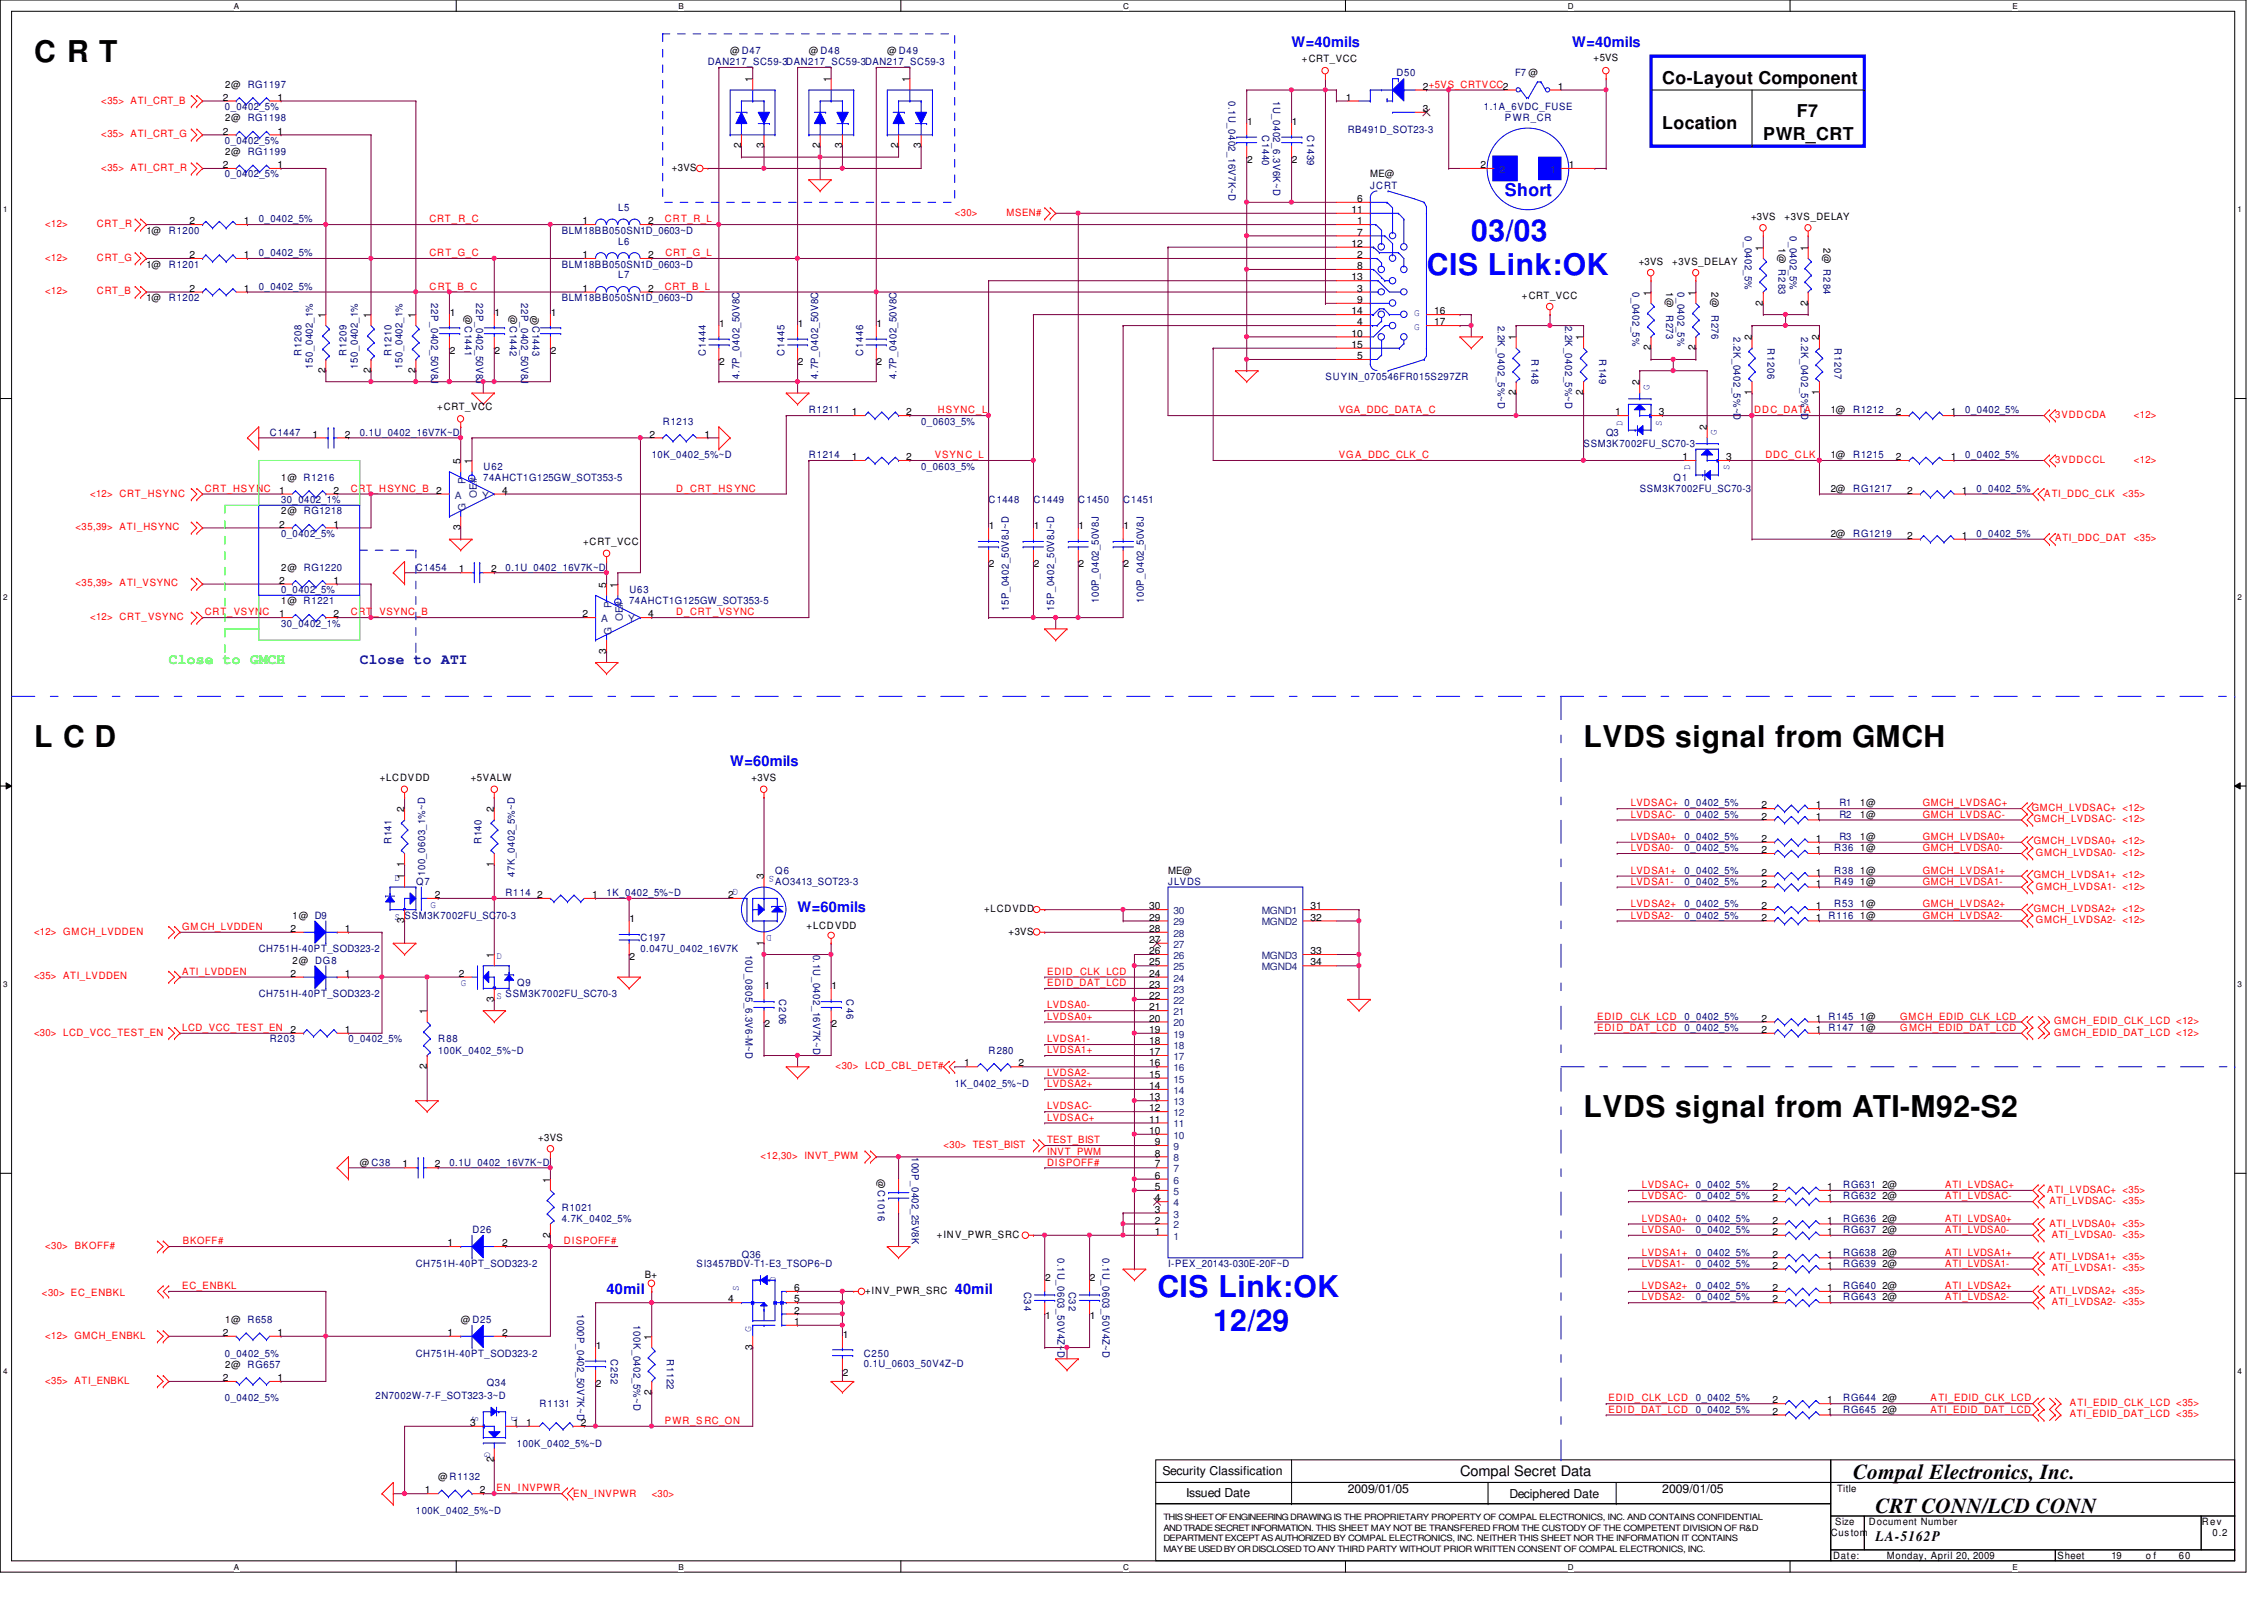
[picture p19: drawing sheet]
<svg xmlns="http://www.w3.org/2000/svg" width="297mm" height="210mm" viewBox="0 0 297 210" stroke-linecap="round" stroke-linejoin="round" font-family="sans-serif">
<defs><g id="words">
<g font-size="3.9">
<text x="4.5" y="8.1">C R T</text>
<text x="4.5" y="98">L C D</text>
<text x="207.8" y="98">LVDS signal from GMCH</text>
<text x="207.8" y="146.6">LVDS signal from ATI-M92-S2</text>
</g>
<g font-size="3.9" fill="#00f">
<text x="193" y="31.7">03/03</text>
<text x="187.2" y="36.1">CIS Link:OK</text>
<text x="151.8" y="170.2">CIS Link:OK</text>
<text x="159.2" y="174.6">12/29</text>
</g>
<g font-size="2.8">
<text x="243.1" y="194">Compal Electronics, Inc.</text>
<text x="246.1" y="198.5">CRT CONN/LCD CONN</text>
</g>
<g font-size="2.3">
<text x="218.1" y="11">Co-Layout Component</text>
<text x="218.1" y="16.9">Location</text>
<text x="235.8" y="15.4">F7</text>
<text x="231.3" y="18.4">PWR_CRT</text>
</g>
<text font-size="2.3" fill="#00f" x="197.4" y="25.7">Short</text>
<g font-size="1.9" fill="#00f">
<text x="169.5" y="6.2">W=40mils</text>
<text x="206.3" y="6.2">W=40mils</text>
<text x="95.8" y="100.5">W=60mils</text>
<text x="104.6" y="119.6">W=60mils</text>
<text x="79.6" y="169.7">40mil</text>
<text x="125.3" y="169.7">40mil</text>
</g>
<text font-size="1.9" fill="#0f0" x="22.1" y="87.1">Close to GMCH</text>
<text font-size="1.9" fill="#0000a0" x="47.2" y="87.1">Close to ATI</text>
<g font-size="1.9">
<text x="191.6" y="193.7">Compal Secret Data</text>
<text x="246.1" y="202.1">LA-5162P</text>
</g>
<g font-size="1.6">
<text x="152.5" y="193.5">Security Classification</text>
<text x="155.6" y="196.3">Issued Date</text>
<text x="176.8" y="195.9">2009/01/05</text>
<text x="198" y="196.5">Deciphered Date</text>
<text x="218.1" y="195.9">2009/01/05</text>
</g>
<g font-size="1.3">
<text x="29.5" y="11.5">2@ RG1197</text>
<text x="95.8" y="7.1">@ D47</text>
<text x="98.7" y="10.8" transform="rotate(-90 98.7 10.8)">1</text>
<text x="106.1" y="7.1">@ D48</text>
<text x="109" y="10.8" transform="rotate(-90 109 10.8)">1</text>
<text x="116.4" y="7.1">@ D49</text>
<text x="119.3" y="10.8" transform="rotate(-90 119.3 10.8)">1</text>
<text x="170.8" y="8.1">+CRT_VCC</text>
<text x="186.7" y="11.8">2+5VS_CRTVCC2</text>
<text x="204.4" y="11.8">1</text>
<text x="209.1" y="8">+5VS</text>
<text x="29.2" y="13.2">2</text>
<text x="29.2" y="17.7">2</text>
<text x="29.5" y="15.9">2@ RG1198</text>
<text x="36.4" y="13.2">1</text>
<text x="36.4" y="17.7">1</text>
<text x="163.6" y="16.4">1</text>
<text x="169.5" y="16.4">1</text>
<text x="176.6" y="13.2">1</text>
<text x="186.7" y="14.7">3</text>
<text x="29.2" y="22.1">2</text>
<text x="29.5" y="20.4">2@ RG1199</text>
<text x="36.4" y="22.1">1</text>
<text x="88.1" y="22.4">+3VS</text>
<text x="97.2" y="19.5" transform="rotate(-90 97.2 19.5)">2</text>
<text x="100.2" y="19.5" transform="rotate(-90 100.2 19.5)">3</text>
<text x="107.6" y="19.5" transform="rotate(-90 107.6 19.5)">2</text>
<text x="110.5" y="19.5" transform="rotate(-90 110.5 19.5)">3</text>
<text x="117.9" y="19.5" transform="rotate(-90 117.9 19.5)">2</text>
<text x="120.8" y="19.5" transform="rotate(-90 120.8 19.5)">3</text>
<text x="163.6" y="21.4">2</text>
<text x="169.5" y="21.4">2</text>
<text x="179.8" y="23.3">ME@</text>
<text x="194.3" y="22.1">2</text>
<text x="205.8" y="22.1">1</text>
<text x="24.8" y="29.4">2</text>
<text x="32" y="29.4">1</text>
<text x="76.4" y="29.4">1</text>
<text x="85" y="29.4">2</text>
<text x="177.3" y="27.9">11</text>
<text x="178.1" y="26.5">6</text>
<text x="178.1" y="29.4">1</text>
<text x="229.7" y="28.9">+3VS</text>
<text x="234.1" y="28.9">+3VS_DELAY</text>
<text x="19.2" y="30.6">1@</text>
<text x="19.2" y="35.1">1@</text>
<text x="24.8" y="33.9">2</text>
<text x="32" y="33.9">1</text>
<text x="76.4" y="33.9">1</text>
<text x="85" y="33.9">2</text>
<text x="177.3" y="32.4">12</text>
<text x="178.1" y="30.9">7</text>
<text x="178.1" y="33.9">2</text>
<text x="178.1" y="35.3">8</text>
<text x="215" y="34.8">+3VS</text>
<text x="219.4" y="34.8">+3VS_DELAY</text>
<text x="231.3" y="32.9" transform="rotate(-90 231.3 32.9)">1</text>
<text x="233.3" y="32.5" transform="rotate(90 233.3 32.5)">1@ R283</text>
<text x="237.2" y="32.9" transform="rotate(-90 237.2 32.9)">1</text>
<text x="239.3" y="32.5" transform="rotate(90 239.3 32.5)">2@ R284</text>
<text x="19.2" y="39.5">1@</text>
<text x="24.8" y="38.3">2</text>
<text x="32" y="38.3">1</text>
<text x="42.7" y="41.7" transform="rotate(-90 42.7 41.7)">1</text>
<text x="48.6" y="41.7" transform="rotate(-90 48.6 41.7)">1</text>
<text x="54.5" y="41.7" transform="rotate(-90 54.5 41.7)">1</text>
<text x="59" y="41.4">1</text>
<text x="61" y="41.3" transform="rotate(90 61 41.3)">@C1441</text>
<text x="64.9" y="41.4">1</text>
<text x="66.9" y="41.3" transform="rotate(90 66.9 41.3)">@C1442</text>
<text x="72.3" y="41.4">1</text>
<text x="76.4" y="38.3">1</text>
<text x="85" y="38.3">2</text>
<text x="177.3" y="36.8">13</text>
<text x="177.3" y="41.2">14</text>
<text x="178.1" y="38.3">3</text>
<text x="178.1" y="39.8">9</text>
<text x="188.2" y="41.2">16</text>
<text x="199.7" y="39.2">+CRT_VCC</text>
<text x="216.6" y="38.8" transform="rotate(-90 216.6 38.8)">1</text>
<text x="218.6" y="38.4" transform="rotate(90 218.6 38.4)">1@ R273</text>
<text x="222.5" y="38.8" transform="rotate(-90 222.5 38.8)">1</text>
<text x="224.5" y="38.4" transform="rotate(90 224.5 38.4)">2@ R276</text>
<text x="231.3" y="40.1" transform="rotate(-90 231.3 40.1)">2</text>
<text x="237.2" y="40.1" transform="rotate(-90 237.2 40.1)">2</text>
<text x="59" y="46.4">2</text>
<text x="64.9" y="46.4">2</text>
<text x="70.5" y="42.6" transform="rotate(-90 70.5 42.6)">@</text>
<text x="72.3" y="46.4">2</text>
<text x="94.4" y="42.9">1</text>
<text x="94.4" y="47.9">2</text>
<text x="104.7" y="42.9">1</text>
<text x="104.7" y="47.9">2</text>
<text x="115" y="42.9">1</text>
<text x="115" y="47.9">2</text>
<text x="177.3" y="44.2">10</text>
<text x="177.3" y="45.6">15</text>
<text x="178.1" y="42.7">4</text>
<text x="178.1" y="47.1">5</text>
<text x="188.2" y="42.7">17</text>
<text x="198.9" y="44.7" transform="rotate(-90 198.9 44.7)">1</text>
<text x="207.7" y="44.7" transform="rotate(-90 207.7 44.7)">1</text>
<text x="216.6" y="46" transform="rotate(-90 216.6 46)">2</text>
<text x="222.5" y="46" transform="rotate(-90 222.5 46)">2</text>
<text x="229.8" y="44.7" transform="rotate(-90 229.8 44.7)">2</text>
<text x="238.7" y="44.7" transform="rotate(-90 238.7 44.7)">2</text>
<text x="42.7" y="48.9" transform="rotate(-90 42.7 48.9)">2</text>
<text x="48.6" y="48.9" transform="rotate(-90 48.6 48.9)">2</text>
<text x="54.5" y="48.9" transform="rotate(-90 54.5 48.9)">2</text>
<text x="57.4" y="53.8">+CRT_VCC</text>
<text x="198.9" y="51.9" transform="rotate(-90 198.9 51.9)">2</text>
<text x="207.7" y="51.9" transform="rotate(-90 207.7 51.9)">2</text>
<text x="215.1" y="50.5" transform="rotate(-90 215.1 50.5)">2</text>
<text x="229.8" y="51.9" transform="rotate(-90 229.8 51.9)">1</text>
<text x="238.7" y="51.9" transform="rotate(-90 238.7 51.9)">1</text>
<text x="41" y="57.4">1</text>
<text x="45.3" y="57.4">2</text>
<text x="85.2" y="57.4">2</text>
<text x="92.4" y="57.4">1</text>
<text x="111.8" y="54.5">1</text>
<text x="118.9" y="54.5">2</text>
<text x="211.9" y="54.5">1</text>
<text x="217.6" y="54.5">3</text>
<text x="223.9" y="56.4" transform="rotate(-90 223.9 56.4)">2</text>
<text x="240.2" y="54.2">1@</text>
<text x="248.7" y="54.5">2</text>
<text x="255.9" y="54.5">1</text>
<text x="36.6" y="64.8">1</text>
<text x="36.9" y="63.1">1@ R1216</text>
<text x="43.8" y="64.8">2</text>
<text x="57.2" y="64.8">2</text>
<text x="60.4" y="60.9" transform="rotate(-90 60.4 60.9)">5</text>
<text x="61.9" y="60.9" transform="rotate(-90 61.9 60.9)">1</text>
<text x="65.9" y="64.8">4</text>
<text x="111.8" y="60.4">1</text>
<text x="118.9" y="60.4">2</text>
<text x="220.8" y="60.4">1</text>
<text x="226.5" y="60.4">3</text>
<text x="240.2" y="64.6">2@</text>
<text x="240.2" y="60.1">1@</text>
<text x="248.7" y="60.4">2</text>
<text x="250.2" y="64.8">2</text>
<text x="255.9" y="60.4">1</text>
<text x="257.4" y="64.8">1</text>
<text x="36.6" y="69.2">2</text>
<text x="36.9" y="67.5">2@ RG1218</text>
<text x="43.8" y="69.2">1</text>
<text x="60.4" y="69.6" transform="rotate(-90 60.4 69.6)">3</text>
<text x="76.5" y="71.5">+CRT_VCC</text>
<text x="129.7" y="69.4">1</text>
<text x="135.6" y="69.4">1</text>
<text x="141.5" y="69.4">1</text>
<text x="147.4" y="69.4">1</text>
<text x="240.2" y="70.4">2@</text>
<text x="250.2" y="70.7">2</text>
<text x="257.4" y="70.7">1</text>
<text x="36.6" y="76.6">2</text>
<text x="36.9" y="74.8">2@ RG1220</text>
<text x="43.8" y="76.6">1</text>
<text x="60.2" y="75.1">1</text>
<text x="64.4" y="75.1">2</text>
<text x="79.5" y="77.1" transform="rotate(-90 79.5 77.1)">5</text>
<text x="81" y="77.1" transform="rotate(-90 81 77.1)">1</text>
<text x="129.7" y="74.4">2</text>
<text x="135.6" y="74.4">2</text>
<text x="141.5" y="74.4">2</text>
<text x="147.4" y="74.4">2</text>
<text x="36.6" y="81">1</text>
<text x="36.9" y="79.3">1@ R1221</text>
<text x="43.8" y="81">2</text>
<text x="76.4" y="81">2</text>
<text x="85" y="81">4</text>
<text x="79.5" y="85.8" transform="rotate(-90 79.5 85.8)">3</text>
<text x="49.8" y="102.4">+LCDVDD</text>
<text x="53" y="106.6" transform="rotate(-90 53 106.6)">2</text>
<text x="61.8" y="102.4">+5VALW</text>
<text x="64.8" y="106.6" transform="rotate(-90 64.8 106.6)">2</text>
<text x="98.6" y="102.4">+3VS</text>
<text x="231.1" y="106">2</text>
<text x="231.1" y="107.5">2</text>
<text x="238.2" y="106">1</text>
<text x="238.2" y="107.5">1</text>
<text x="244" y="105.8">1@</text>
<text x="244" y="107.3">1@</text>
<text x="53" y="113.7" transform="rotate(-90 53 113.7)">1</text>
<text x="64.8" y="113.7" transform="rotate(-90 64.8 113.7)">1</text>
<text x="231.1" y="110.4">2</text>
<text x="231.1" y="111.9">2</text>
<text x="238.2" y="110.4">1</text>
<text x="238.2" y="111.9">1</text>
<text x="244" y="110.2">1@</text>
<text x="244" y="111.7">1@</text>
<text x="53" y="115.4" transform="rotate(-90 53 115.4)">1</text>
<text x="57.1" y="117.8">2</text>
<text x="70.5" y="117.8">2</text>
<text x="77.7" y="117.8">1</text>
<text x="95.5" y="117.8">2</text>
<text x="100.2" y="115.4" transform="rotate(-90 100.2 115.4)">3</text>
<text x="129.1" y="119.6">+LCDVDD</text>
<text x="150.8" y="119.3">30</text>
<text x="153.2" y="114.6">ME@</text>
<text x="172" y="119.3">31</text>
<text x="231.1" y="114.9">2</text>
<text x="231.1" y="116.3">2</text>
<text x="231.1" y="119.3">2</text>
<text x="238.2" y="114.9">1</text>
<text x="238.2" y="116.3">1</text>
<text x="238.2" y="119.3">1</text>
<text x="244" y="114.6">1@</text>
<text x="244" y="116.1">1@</text>
<text x="244" y="119">1@</text>
<text x="38.1" y="122.3">2</text>
<text x="38.4" y="120.5">1@ D9</text>
<text x="45.3" y="122.3">1</text>
<text x="53" y="121.1" transform="rotate(-90 53 121.1)">3</text>
<text x="64.8" y="125.7" transform="rotate(-90 64.8 125.7)">1</text>
<text x="82.6" y="121">1</text>
<text x="82.6" y="125.9">2</text>
<text x="100.2" y="124.1" transform="rotate(-90 100.2 124.1)">1</text>
<text x="105.8" y="121.8">+LCDVDD</text>
<text x="132.3" y="122.6">+3VS</text>
<text x="150.8" y="120.8">29</text>
<text x="150.8" y="123.7">27</text>
<text x="150.8" y="122.3">28</text>
<text x="150.8" y="125.2">26</text>
<text x="172" y="120.8">32</text>
<text x="172" y="125.2">33</text>
<text x="231.1" y="120.8">2</text>
<text x="238.2" y="120.8">1 R116</text>
<text x="244" y="120.5">1@</text>
<text x="38.1" y="128.1">2</text>
<text x="38.4" y="126.4">2@ DG8</text>
<text x="45.3" y="128.1">1</text>
<text x="60.2" y="128.1">2</text>
<text x="64.8" y="131.4" transform="rotate(-90 64.8 131.4)">3</text>
<text x="100.3" y="129.8">1</text>
<text x="109.1" y="129.8">1</text>
<text x="150.8" y="126.7">25</text>
<text x="150.8" y="129.6">23</text>
<text x="150.8" y="128.1">24</text>
<text x="150.8" y="131.1">22</text>
<text x="172" y="126.7">34</text>
<text x="38.1" y="135.5">2</text>
<text x="45.3" y="135.5">1</text>
<text x="56" y="133.1" transform="rotate(-90 56 133.1)">1</text>
<text x="100.3" y="134.8">2</text>
<text x="109.1" y="134.8">2</text>
<text x="150.8" y="132.5">21</text>
<text x="150.8" y="135.5">19</text>
<text x="150.8" y="134">20</text>
<text x="150.8" y="137">18</text>
<text x="231.1" y="134">2</text>
<text x="231.1" y="135.5">2</text>
<text x="238.2" y="134">1 R145</text>
<text x="238.2" y="135.5">1 R147</text>
<text x="244" y="133.8">1@</text>
<text x="244" y="135.3">1@</text>
<text x="56" y="140.3" transform="rotate(-90 56 140.3)">2</text>
<text x="126.5" y="139.9">1</text>
<text x="133.6" y="139.9">2</text>
<text x="150.8" y="139.9">16</text>
<text x="150.8" y="141.4">15</text>
<text x="150.8" y="138.4">17</text>
<text x="150.8" y="142.9">14</text>
<text x="70.6" y="149.7">+3VS</text>
<text x="150.8" y="144.4">13</text>
<text x="150.8" y="147.3">11</text>
<text x="150.8" y="145.8">12</text>
<text x="150.8" y="148.8">10</text>
<text x="47.2" y="153">@ C38</text>
<text x="52.8" y="153.2">1</text>
<text x="57.1" y="153.2">2</text>
<text x="72.2" y="155.2" transform="rotate(-90 72.2 155.2)">1</text>
<text x="115.2" y="154.7" transform="rotate(90 115.2 154.7)">@C1016</text>
<text x="151.5" y="150.2">9</text>
<text x="151.5" y="153.2">7</text>
<text x="151.5" y="151.7">8</text>
<text x="151.5" y="154.6">6</text>
<text x="247" y="155.9">2@</text>
<text x="151.5" y="160.5">2</text>
<text x="151.5" y="157.6">4</text>
<text x="151.5" y="156.1">5</text>
<text x="151.5" y="159.1">3</text>
<text x="232.5" y="156.1">2</text>
<text x="232.5" y="157.6">2</text>
<text x="232.5" y="160.5">2</text>
<text x="239.7" y="156.1">1</text>
<text x="239.7" y="157.6">1</text>
<text x="239.7" y="160.5">1</text>
<text x="247" y="157.4">2@</text>
<text x="247" y="160.3">2@</text>
<text x="247" y="161.8">2@</text>
<text x="58.7" y="163.5">1</text>
<text x="65.9" y="163.5">2</text>
<text x="72.2" y="162.3" transform="rotate(-90 72.2 162.3)">2</text>
<text x="84.6" y="167.7">B+</text>
<text x="122.9" y="162.3">+INV_PWR_SRC</text>
<text x="151.5" y="162">1</text>
<text x="232.5" y="166.5">2</text>
<text x="232.5" y="162">2</text>
<text x="232.5" y="165">2</text>
<text x="239.7" y="166.5">1</text>
<text x="239.7" y="162">1</text>
<text x="239.7" y="165">1</text>
<text x="247" y="166.2">2@</text>
<text x="247" y="164.7">2@</text>
<text x="29.5" y="173.6">1@ R658</text>
<text x="60.4" y="173.6">@ D25</text>
<text x="95.5" y="170.9">4</text>
<text x="104.2" y="169.4">6</text>
<text x="104.2" y="172.3">2</text>
<text x="104.2" y="170.9">5</text>
<text x="104.2" y="173.8">1</text>
<text x="113.5" y="169.7">+INV_PWR_SRC</text>
<text x="137.1" y="173.1">1</text>
<text x="137.1" y="168.1">2</text>
<text x="143" y="173.1">1</text>
<text x="143" y="168.1">2</text>
<text x="232.5" y="169.4">2</text>
<text x="232.5" y="170.9">2</text>
<text x="239.7" y="169.4">1</text>
<text x="239.7" y="170.9">1</text>
<text x="247" y="169.1">2@</text>
<text x="247" y="170.6">2@</text>
<text x="29.2" y="175.3">2</text>
<text x="29.5" y="179.5">2@ RG657</text>
<text x="36.4" y="175.3">1</text>
<text x="58.7" y="175.3">1</text>
<text x="65.9" y="175.3">2</text>
<text x="78.2" y="177">1</text>
<text x="85.5" y="175.8" transform="rotate(-90 85.5 175.8)">1</text>
<text x="98.7" y="177.1" transform="rotate(-90 98.7 177.1)">3</text>
<text x="110.6" y="175.5">1</text>
<text x="29.2" y="181.2">2</text>
<text x="36.4" y="181.2">1</text>
<text x="78.2" y="181.9">2</text>
<text x="85.5" y="183" transform="rotate(-90 85.5 183)">2</text>
<text x="110.6" y="180.5">2</text>
<text x="232.5" y="184.1">2</text>
<text x="232.5" y="185.6">2</text>
<text x="239.7" y="184.1">1</text>
<text x="239.7" y="185.6">1</text>
<text x="247" y="183.9">2@</text>
<text x="247" y="185.3">2@</text>
<text x="61.7" y="187.1">3</text>
<text x="64.8" y="191.8" transform="rotate(-90 64.8 191.8)">2</text>
<text x="67.3" y="187.1">1</text>
<text x="69" y="187.1">1</text>
<text x="76.2" y="187.1">2</text>
<text x="55.7" y="195.9">1</text>
<text x="57.5" y="194.2">@R1132</text>
<text x="62.9" y="195.9">2</text>
<text x="241" y="195.8">Title</text>
<text x="240.2" y="201.5">Custom</text>
<text x="240.8" y="200.1">Size</text>
<text x="245.2" y="200.1">Document Number</text>
<text x="288.9" y="200.1">Rev</text>
<text x="290.3" y="201.5">0.2</text>
<text x="240.5" y="204.5">Date:</text>
<text x="247.6" y="204.5">Monday, April 20, 2009</text>
<text x="270" y="204.5">Sheet</text>
<text x="277" y="204.5">19</text>
<text x="281.6" y="204.5">o f</text>
<text x="285.9" y="204.5">60</text>
</g>
<g font-size="1.3" fill="#000080">
<text x="92.9" y="8.6">DAN217_SC59-3DAN217_SC59-3DAN217_SC59-3</text>
<text x="183.2" y="10">D50</text>
<text x="198.8" y="10">F7 @</text>
<text x="29.5" y="14.4">0_0402_5%</text>
<text x="161.2" y="13.3" transform="rotate(90 161.2 13.3)">0.1U_0402_16V7K~D</text>
<text x="165.6" y="17.7" transform="rotate(90 165.6 17.7)">C1440</text>
<text x="167" y="13.3" transform="rotate(90 167 13.3)">1U_0402_6.3V6K~D</text>
<text x="171.5" y="17.7" transform="rotate(90 171.5 17.7)">C1439</text>
<text x="176.8" y="17.4">RB491D_SOT23-3</text>
<text x="194.7" y="14.4">1.1A_6VDC_FUSE</text>
<text x="197.4" y="15.9">P WR_CR</text>
<text x="29.5" y="23.3">0_0402_5%</text>
<text x="29.5" y="18.9">0_0402_5%</text>
<text x="33.9" y="29.2">0_0402_5%</text>
<text x="81.1" y="27.7">L5</text>
<text x="179.8" y="24.8">JCRT</text>
<text x="22.1" y="30.6">R1200</text>
<text x="22.1" y="35.1">R1201</text>
<text x="33.9" y="33.6">0_0402_5%</text>
<text x="73.7" y="30.6">BLM18BB050SN1D_0603~D</text>
<text x="73.7" y="35.1">BLM18BB050SN1D_0603~D</text>
<text x="81.1" y="32.1">L6</text>
<text x="228.9" y="30.9" transform="rotate(90 228.9 30.9)">0_0402_5%</text>
<text x="234.8" y="30.9" transform="rotate(90 234.8 30.9)">0_0402_5%</text>
<text x="22.1" y="39.5">R1202</text>
<text x="33.9" y="38">0_0402_5%</text>
<text x="56.6" y="39.8" transform="rotate(90 56.6 39.8)">22P_0402_50V8J</text>
<text x="62.5" y="39.8" transform="rotate(90 62.5 39.8)">22P_0402_50V8J</text>
<text x="68.4" y="39.8" transform="rotate(90 68.4 39.8)">22P_0402_50V8J</text>
<text x="73.7" y="39.5">BLM18BB050SN1D_0603~D</text>
<text x="81.1" y="36.5">L7</text>
<text x="214.2" y="38.3" transform="rotate(90 214.2 38.3)">0_0402_5%</text>
<text x="220.1" y="38.3" transform="rotate(90 220.1 38.3)">0_0402_5%</text>
<text x="39.6" y="46.7" transform="rotate(-90 39.6 46.7)">R1208</text>
<text x="45.5" y="46.7" transform="rotate(-90 45.5 46.7)">R1209</text>
<text x="51.3" y="46.7" transform="rotate(-90 51.3 46.7)">R1210</text>
<text x="69.8" y="42.7" transform="rotate(90 69.8 42.7)">C1443</text>
<text x="92.6" y="46.7" transform="rotate(-90 92.6 46.7)">C1444</text>
<text x="102.9" y="46.7" transform="rotate(-90 102.9 46.7)">C1445</text>
<text x="113.2" y="46.7" transform="rotate(-90 113.2 46.7)">C1446</text>
<text x="196.5" y="42.7" transform="rotate(90 196.5 42.7)">2.2K_0402_5%~D</text>
<text x="201" y="47.2" transform="rotate(90 201 47.2)">R148</text>
<text x="205.4" y="42.7" transform="rotate(90 205.4 42.7)">2.2K_0402_5%~D</text>
<text x="209.8" y="47.2" transform="rotate(90 209.8 47.2)">R149</text>
<text x="227.5" y="44.2" transform="rotate(90 227.5 44.2)">2.2K_0402_5%~D</text>
<text x="231.9" y="45.7" transform="rotate(90 231.9 45.7)">R1206</text>
<text x="236.3" y="44.2" transform="rotate(90 236.3 44.2)">2.2K_0402_5%~D</text>
<text x="240.7" y="45.7" transform="rotate(90 240.7 45.7)">R1207</text>
<text x="41.1" y="48.3" transform="rotate(-90 41.1 48.3)">150_0402_1%</text>
<text x="46.9" y="48.3" transform="rotate(-90 46.9 48.3)">150_0402_1%</text>
<text x="52.8" y="48.3" transform="rotate(-90 52.8 48.3)">150_0402_1%</text>
<text x="97" y="49.7" transform="rotate(-90 97 49.7)">4.7P_0402_50V8C</text>
<text x="107.4" y="49.7" transform="rotate(-90 107.4 49.7)">4.7P_0402_50V8C</text>
<text x="117.6" y="49.7" transform="rotate(-90 117.6 49.7)">4.7P_0402_50V8C</text>
<text x="173.9" y="49.8">SUYIN_070546FR015S297ZR</text>
<text x="35.4" y="57.2">C1447</text>
<text x="47.2" y="57.2">0.1U_0402_16V7K~D</text>
<text x="86.9" y="55.7">R1213</text>
<text x="106.1" y="54.2">R1211</text>
<text x="120.9" y="55.7">0_0603_5%</text>
<text x="207.8" y="58.6">SSM3K7002FU_SC70-3</text>
<text x="210.7" y="57.2">Q3</text>
<text x="243.1" y="54.2">R1212</text>
<text x="257.8" y="54.2">0_0402_5%</text>
<text x="36.9" y="66">30_0402_1%</text>
<text x="63.4" y="63.1">74AHCT1G125GW_SOT353-5</text>
<text x="63.5" y="61.6">U62</text>
<text x="85.5" y="60.1">10K_0402_5%~D</text>
<text x="106.1" y="60.1">R1214</text>
<text x="120.9" y="61.6">0_0603_5%</text>
<text x="129.7" y="66">C1448</text>
<text x="135.6" y="66">C1449</text>
<text x="141.5" y="66">C1450</text>
<text x="147.4" y="66">C1451</text>
<text x="215.1" y="64.6">SSM3K7002FU_SC70-3</text>
<text x="219.6" y="63.1">Q1</text>
<text x="243.1" y="64.6">RG1217</text>
<text x="243.1" y="60.1">R1215</text>
<text x="257.8" y="60.1">0_0402_5%</text>
<text x="259.3" y="64.6">0_0402_5%</text>
<text x="36.9" y="70.4">0_0402_5%</text>
<text x="243.1" y="70.4">RG1219</text>
<text x="259.3" y="70.4">0_0402_5%</text>
<text x="36.9" y="77.8">0_0402_5%</text>
<text x="54.6" y="74.8">C1454</text>
<text x="66.3" y="74.8">0.1U_0402_16V7K~D</text>
<text x="82.6" y="77.8">U63</text>
<text x="36.9" y="82.2">30_0402_1%</text>
<text x="82.5" y="79.3">74AHCT1G125GW_SOT353-5</text>
<text x="132.4" y="80.1" transform="rotate(-90 132.4 80.1)">15P_0402_50V8J~D</text>
<text x="138.3" y="80.1" transform="rotate(-90 138.3 80.1)">15P_0402_50V8J~D</text>
<text x="144.2" y="79.1" transform="rotate(-90 144.2 79.1)">100P_0402_50V8J</text>
<text x="150.1" y="79.1" transform="rotate(-90 150.1 79.1)">100P_0402_50V8J</text>
<text x="221" y="107.3">0_0402_5%</text>
<text x="241.3" y="105.8">R1</text>
<text x="241.3" y="107.3">R2</text>
<text x="51.3" y="110.8" transform="rotate(-90 51.3 110.8)">R141</text>
<text x="63.2" y="110.8" transform="rotate(-90 63.2 110.8)">R140</text>
<text x="221" y="110.2">0_0402_5%</text>
<text x="221" y="111.7">0_0402_5%</text>
<text x="240.7" y="111.7">R36</text>
<text x="241.3" y="110.2">R3</text>
<text x="54.6" y="116.1">Q7</text>
<text x="55.8" y="114.9" transform="rotate(-90 55.8 114.9)">100_0603_1%~D</text>
<text x="66.3" y="117.6">R114</text>
<text x="67.6" y="115.1" transform="rotate(-90 67.6 115.1)">47K_0402_5%~D</text>
<text x="79.6" y="117.6">1K_0402_5%~D</text>
<text x="101.7" y="116.1">AO3413_SOT23-3</text>
<text x="101.7" y="114.6">Q6</text>
<text x="153.2" y="116.1">JLVDS</text>
<text x="221" y="114.6">0_0402_5%</text>
<text x="221" y="116.1">0_0402_5%</text>
<text x="221" y="119">0_0402_5%</text>
<text x="240.7" y="114.6">R38</text>
<text x="240.7" y="116.1">R49</text>
<text x="240.7" y="119">R53</text>
<text x="33.9" y="124.9">CH751H-40PT_SOD323-2</text>
<text x="84" y="123.5">C197</text>
<text x="84" y="124.9">0.047U_0402_16V7K</text>
<text x="97.8" y="125.2" transform="rotate(90 97.8 125.2)">10U_0805_6.3V6-M~D</text>
<text x="106.7" y="125.2" transform="rotate(90 106.7 125.2)">0.1U_0402_16V7K~D</text>
<text x="221" y="120.5">0_0402_5%</text>
<text x="33.9" y="130.9">CH751H-40PT_SOD323-2</text>
<text x="67.9" y="129.4">Q9</text>
<text x="102.2" y="131.1" transform="rotate(90 102.2 131.1)">C206</text>
<text x="111.1" y="131.1" transform="rotate(90 111.1 131.1)">C46</text>
<text x="35.4" y="136.7">R203</text>
<text x="45.7" y="136.7">0_0402_5%</text>
<text x="57.5" y="136.7">R88</text>
<text x="221" y="133.8">0_0402_5%</text>
<text x="221" y="135.3">0_0402_5%</text>
<text x="57.5" y="138.2">100K_0402_5%~D</text>
<text x="125.3" y="142.6">1K_0402_5%~D</text>
<text x="129.7" y="138.2">R280</text>
<text x="59" y="153">0.1U_0402_16V7K~D</text>
<text x="119.6" y="151.8" transform="rotate(90 119.6 151.8)">100P_0402_25V8K</text>
<text x="241.8" y="155.9">RG631</text>
<text x="62" y="161.8">D26</text>
<text x="73.7" y="158.8">R1021</text>
<text x="73.7" y="160.3">4.7K_0402_5%</text>
<text x="222.5" y="157.4">0_0402_5%</text>
<text x="222.5" y="160.3">0_0402_5%</text>
<text x="222.5" y="161.8">0_0402_5%</text>
<text x="241.8" y="157.4">RG632</text>
<text x="241.8" y="160.3">RG636</text>
<text x="241.8" y="161.8">RG637</text>
<text x="54.6" y="166.2">CH751H-40PT_SOD323-2</text>
<text x="91.4" y="166.2">SI3457BDV-T1-E3_TSOP6~D</text>
<text x="97.3" y="165">Q36</text>
<text x="138.8" y="165" transform="rotate(90 138.8 165)">0.1U_0603_50V4Z~D</text>
<text x="144.6" y="165" transform="rotate(90 144.6 165)">0.1U_0603_50V4Z~D</text>
<text x="153.2" y="166.2">I-PEX_20143-030E-20F~D</text>
<text x="222.5" y="166.2">0_0402_5%</text>
<text x="222.5" y="164.7">0_0402_5%</text>
<text x="241.8" y="166.2">RG639</text>
<text x="241.8" y="164.7">RG638</text>
<text x="75.7" y="172.4" transform="rotate(90 75.7 172.4)">1000P_0402_50V7K~D</text>
<text x="83.1" y="173.9" transform="rotate(90 83.1 173.9)">100K_0402_5%~D</text>
<text x="134.4" y="169.5" transform="rotate(90 134.4 169.5)">C34</text>
<text x="140.2" y="169.5" transform="rotate(90 140.2 169.5)">C32</text>
<text x="222.5" y="169.1">0_0402_5%</text>
<text x="222.5" y="170.6">0_0402_5%</text>
<text x="241.8" y="169.1">RG640</text>
<text x="241.8" y="170.6">RG643</text>
<text x="29.5" y="178">0_0402_5%</text>
<text x="54.6" y="178">CH751H-40PT_SOD323-2</text>
<text x="80.1" y="178.3" transform="rotate(90 80.1 178.3)">C252</text>
<text x="87.5" y="178.3" transform="rotate(90 87.5 178.3)">R1122</text>
<text x="113.3" y="178">C250</text>
<text x="113.3" y="179.3">0.1U_0603_50V4Z~D</text>
<text x="29.5" y="183.9">0_0402_5%</text>
<text x="49.3" y="183.6">2N7002W-7-F_SOT323-3~D</text>
<text x="63.9" y="181.8">Q34</text>
<text x="70.8" y="184.6">R1131</text>
<text x="222.5" y="183.9">0_0402_5%</text>
<text x="222.5" y="185.3">0_0402_5%</text>
<text x="241.8" y="183.9">RG644</text>
<text x="241.8" y="185.3">RG645</text>
<text x="67.8" y="189.8">100K_0402_5%~D</text>
<text x="54.6" y="198.6">100K_0402_5%~D</text>
</g>
<g font-size="1.3" fill="#f00">
<text x="13.3" y="13.6">&lt;35&gt; ATI_CRT_B</text>
<text x="13.3" y="18">&lt;35&gt; ATI_CRT_G</text>
<text x="13.3" y="22.4">&lt;35&gt; ATI_CRT_R</text>
<text x="5.9" y="29.8">&lt;12&gt;</text>
<text x="12.7" y="29.8">CRT_R</text>
<text x="56.3" y="29.2">CRT_R_C</text>
<text x="87.2" y="29.2">CRT_R_L</text>
<text x="125.3" y="28.3">&lt;30&gt;</text>
<text x="132" y="28.3">MSEN#</text>
<text x="5.9" y="34.2">&lt;12&gt;</text>
<text x="12.7" y="34.2">CRT_G</text>
<text x="56.3" y="33.6">CRT_G_C</text>
<text x="87.3" y="33.6">CRT_G_L</text>
<text x="5.9" y="38.6">&lt;12&gt;</text>
<text x="12.7" y="38.6">CRT_B</text>
<text x="56.3" y="38">CRT_B_C</text>
<text x="87.2" y="38">CRT_B_L</text>
<text x="123.1" y="54.2">HSYNC_L</text>
<text x="175.6" y="54.2">VGA_DDC_DATA_C</text>
<text x="230.2" y="54.2">DDC_DATA</text>
<text x="269.7" y="54.8">3VDDCDA</text>
<text x="279.9" y="54.8">&lt;12&gt;</text>
<text x="11.8" y="65.2">&lt;12&gt; CRT_HSYNC</text>
<text x="26.9" y="64.5">CRT_HSY NC</text>
<text x="46" y="64.5">CRT_HSYNC_B</text>
<text x="88.7" y="64.5">D_CRT_HS YNC</text>
<text x="122.6" y="60.1">VSYNC_L</text>
<text x="175.6" y="60.1">VGA_DDC_CLK_C</text>
<text x="231.6" y="60.1">DDC_CLK</text>
<text x="268.2" y="65.2">ATI_DDC_CLK</text>
<text x="269.7" y="60.7">3VDDCCL</text>
<text x="278.5" y="65.2">&lt;35&gt;</text>
<text x="279.9" y="60.7">&lt;12&gt;</text>
<text x="9.9" y="69.6">&lt;35,39&gt; ATI_HSYNC</text>
<text x="269.7" y="71">ATI_DDC_DAT</text>
<text x="279.9" y="71">&lt;35&gt;</text>
<text x="9.9" y="76.9">&lt;35,39&gt; ATI_VSYNC</text>
<text x="11.8" y="81.3">&lt;12&gt; CRT_VSYNC</text>
<text x="26.9" y="80.7">CRT_VSYNC</text>
<text x="46" y="80.7">CRT_VSYNC_B</text>
<text x="88.7" y="80.7">D_CRT_VSYNC</text>
<text x="213.9" y="105.8">LVDSAC+ 0_0402_5%</text>
<text x="213.9" y="107.3">LVDSAC-</text>
<text x="252.3" y="107.3">GMCH_LVDSAC-</text>
<text x="252.3" y="105.8">GMCH_LVDSAC+</text>
<text x="266.6" y="106.4">GMCH_LVDSAC+ &lt;12&gt;</text>
<text x="266.8" y="107.9">GMCH_LVDSAC- &lt;12&gt;</text>
<text x="213.9" y="111.7">LVDSA0-</text>
<text x="213.9" y="110.2">LVDSA0+</text>
<text x="252.3" y="111.7">GMCH_LVDSA0-</text>
<text x="252.3" y="110.2">GMCH_LVDSA0+</text>
<text x="266.8" y="110.8">GMCH_LVDSA0+ &lt;12&gt;</text>
<text x="267.1" y="112.3">GMCH_LVDSA0- &lt;12&gt;</text>
<text x="213.9" y="119">LVDSA2+</text>
<text x="213.9" y="116.1">LVDSA1-</text>
<text x="213.9" y="114.6">LVDSA1+</text>
<text x="252.3" y="119">GMCH_LVDSA2+</text>
<text x="252.3" y="114.6">GMCH_LVDSA1+</text>
<text x="252.3" y="116.1">GMCH_LVDSA1-</text>
<text x="266.8" y="119.6">GMCH_LVDSA2+ &lt;12&gt;</text>
<text x="266.8" y="115.2">GMCH_LVDSA1+ &lt;12&gt;</text>
<text x="267.1" y="116.7">GMCH_LVDSA1- &lt;12&gt;</text>
<text x="4.5" y="122.6">&lt;12&gt; GMCH_LVDDEN</text>
<text x="23.9" y="122">GM CH_LVDDEN</text>
<text x="213.9" y="120.5">LVDSA2-</text>
<text x="252.3" y="120.5">GMCH_LVDSA2-</text>
<text x="267.1" y="121.1">GMCH_LVDSA2- &lt;12&gt;</text>
<text x="4.5" y="128.5">&lt;35&gt; ATI_LVDDEN</text>
<text x="23.9" y="127.9">ATI_LVDDEN</text>
<text x="137.4" y="129.4">EDID_DAT_LCD</text>
<text x="137.4" y="127.9">EDID_CLK_LCD</text>
<text x="4.5" y="135.8">&lt;30&gt; LCD_VCC_TEST_EN</text>
<text x="23.9" y="135.3">LCD_VCC_TEST_EN</text>
<text x="137.4" y="132.3">LVDSA0-</text>
<text x="137.4" y="136.7">LVDSA1-</text>
<text x="137.4" y="133.8">LVDSA0+</text>
<text x="209.5" y="135.3">EDID_DAT_LCD</text>
<text x="209.5" y="133.8">EDID_CLK_LCD</text>
<text x="249.3" y="135.3">GMCH_EDID_DAT_LCD</text>
<text x="249.3" y="133.8">GMCH_EDID_CLK_LCD</text>
<text x="269.5" y="134.4">GMCH_EDID_CLK_LCD &lt;12&gt;</text>
<text x="269.5" y="135.8">GMCH_EDID_DAT_LCD &lt;12&gt;</text>
<text x="109.6" y="140.3">&lt;30&gt; LCD_CBL_DET#</text>
<text x="137.4" y="141.1">LVDSA2-</text>
<text x="137.4" y="142.6">LVDSA2+</text>
<text x="137.4" y="138.2">LVDSA1+</text>
<text x="137.4" y="145.5">LVDSAC-</text>
<text x="137.4" y="147">LVDSAC+</text>
<text x="137.4" y="150">TEST_BIST</text>
<text x="99.8" y="152.1">&lt;12,30&gt; INVT_PWM</text>
<text x="123.8" y="150.6">&lt;30&gt; TEST_BIST</text>
<text x="137.4" y="152.9">DISPOFF#</text>
<text x="137.4" y="151.5">INVT_PWM</text>
<text x="215.4" y="155.9">LVDSAC+ 0_0402_5%</text>
<text x="255.2" y="155.9">ATI_LVDSAC+</text>
<text x="215.4" y="161.8">LVDSA0-</text>
<text x="215.4" y="157.4">LVDSAC-</text>
<text x="215.4" y="160.3">LVDSA0+</text>
<text x="255.2" y="160.3">ATI_LVDSA0+</text>
<text x="255.2" y="157.4">ATI_LVDSAC-</text>
<text x="255.2" y="161.8">ATI_LVDSA0-</text>
<text x="268.6" y="156.5">ATI_LVDSAC+ &lt;35&gt;</text>
<text x="268.9" y="157.9">ATI_LVDSAC- &lt;35&gt;</text>
<text x="268.9" y="160.9">ATI_LVDSA0+ &lt;35&gt;</text>
<text x="5.9" y="163.8">&lt;30&gt;</text>
<text x="9.8" y="163.8">BKOFF#</text>
<text x="24" y="163.2">BKOFF#</text>
<text x="74" y="163.2">DISPOFF#</text>
<text x="215.4" y="164.7">LVDSA1+</text>
<text x="215.4" y="166.2">LVDSA1-</text>
<text x="255.2" y="166.2">ATI_LVDSA1-</text>
<text x="255.2" y="164.7">ATI_LVDSA1+</text>
<text x="268.9" y="165.3">ATI_LVDSA1+ &lt;35&gt;</text>
<text x="269.2" y="162.3">ATI_LVDSA0- &lt;35&gt;</text>
<text x="269.2" y="166.8">ATI_LVDSA1- &lt;35&gt;</text>
<text x="5.5" y="170">&lt;30&gt; EC_ENBKL</text>
<text x="23.9" y="169.1">EC_ENBKL</text>
<text x="215.4" y="170.6">LVDSA2-</text>
<text x="215.4" y="169.1">LVDSA2+</text>
<text x="255.2" y="170.6">ATI_LVDSA2-</text>
<text x="255.2" y="169.1">ATI_LVDSA2+</text>
<text x="268.9" y="169.7">ATI_LVDSA2+ &lt;35&gt;</text>
<text x="269.2" y="171.2">ATI_LVDSA2- &lt;35&gt;</text>
<text x="5.9" y="175.6">&lt;12&gt; GMCH_ENBKL</text>
<text x="5.9" y="181.5">&lt;35&gt; ATI_ENBKL</text>
<text x="211" y="183.9">EDID_CLK_LCD</text>
<text x="211" y="185.3">EDID_DAT_LCD</text>
<text x="253.3" y="185.3">ATI_EDID_DAT_LCD</text>
<text x="253.3" y="183.9">A TI_EDID_CLK_LCD</text>
<text x="271.6" y="184.4">ATI_EDID_CLK_LCD &lt;35&gt;</text>
<text x="271.6" y="185.9">ATI_EDID_DAT_LCD &lt;35&gt;</text>
<text x="87.2" y="186.8">PWR_S RC_ON</text>
<text x="65.1" y="195.7">EN_INVPWR</text>
<text x="75.2" y="196.4">EN_INVPWR</text>
<text x="85.5" y="196.4">&lt;30&gt;</text>
</g>
<g font-size="1.3" fill="#004080">
<text x="196.7" y="22.7">2</text>
<text x="203.4" y="22.7">1</text>
<text x="59.7" y="65.4">A</text>
<text x="61.1" y="63.5" transform="rotate(-90 61.1 63.5)">P</text>
<text x="62.6" y="65.3" transform="rotate(-90 62.6 65.3)">OE#</text>
<text x="63.2" y="65.4">Y</text>
<text x="61.1" y="67.1" transform="rotate(-90 61.1 67.1)">G</text>
<text x="78.9" y="81.6">A</text>
<text x="80.2" y="83.3" transform="rotate(-90 80.2 83.3)">G</text>
<text x="80.2" y="79.7" transform="rotate(-90 80.2 79.7)">P</text>
<text x="81.7" y="81.5" transform="rotate(-90 81.7 81.5)">OE#</text>
<text x="82.4" y="81.6">Y</text>
<text x="154" y="119.9">30</text>
<text x="165.6" y="119.9">MGND1</text>
<text x="154" y="121.4">29</text>
<text x="154" y="124.3">27</text>
<text x="154" y="122.9">28</text>
<text x="154" y="125.8">26</text>
<text x="165.6" y="121.4">MGND2</text>
<text x="165.6" y="125.8">MGND3</text>
<text x="154" y="127.3">25</text>
<text x="154" y="130.3">23</text>
<text x="154" y="128.8">24</text>
<text x="154" y="131.7">22</text>
<text x="165.6" y="127.3">MGND4</text>
<text x="154" y="133.2">21</text>
<text x="154" y="136.1">19</text>
<text x="154" y="134.7">20</text>
<text x="154" y="137.6">18</text>
<text x="154" y="140.5">16</text>
<text x="154" y="142">15</text>
<text x="154" y="139.1">17</text>
<text x="154" y="143.5">14</text>
<text x="154" y="145">13</text>
<text x="154" y="147.9">11</text>
<text x="154" y="146.4">12</text>
<text x="154" y="149.4">10</text>
<text x="154" y="150.9">9</text>
<text x="154" y="153.8">7</text>
<text x="154" y="152.4">8</text>
<text x="154" y="155.3">6</text>
<text x="154" y="161.2">2</text>
<text x="154" y="158.2">4</text>
<text x="154" y="156.8">5</text>
<text x="154" y="159.7">3</text>
<text x="154" y="162.6">1</text>
</g>
<g font-size="1.3" fill="#00f">
<text x="185.5" y="41.4">G</text>
<text x="185.5" y="43.3">G</text>
<text x="216.4" y="51.1" transform="rotate(-90 216.4 51.1)">G</text>
<text x="212.9" y="55.8" transform="rotate(-90 212.9 55.8)">D</text>
<text x="218.1" y="55.8" transform="rotate(-90 218.1 55.8)">S</text>
<text x="225.3" y="57" transform="rotate(-90 225.3 57)">G</text>
<text x="221.7" y="61.7" transform="rotate(-90 221.7 61.7)">D</text>
<text x="226.9" y="61.7" transform="rotate(-90 226.9 61.7)">S</text>
<text x="51.8" y="115.5">D</text>
<text x="56.5" y="119.1">G</text>
<text x="96.9" y="116.6" transform="rotate(180 96.9 116.6)">G</text>
<text x="101.6" y="115" transform="rotate(180 101.6 115)">S</text>
<text x="51.8" y="120.7">S SSM3K7002FU_SC70-3</text>
<text x="65.1" y="125.9">D</text>
<text x="101.3" y="122.6" transform="rotate(180 101.3 122.6)">D</text>
<text x="60.4" y="129.4">G</text>
<text x="65.1" y="131">S SSM3K7002FU_SC70-3</text>
<text x="96.9" y="169.4" transform="rotate(-90 96.9 169.4)">S</text>
<text x="101.8" y="168.2" transform="rotate(-90 101.8 168.2)">D</text>
<text x="98.5" y="174.7" transform="rotate(-90 98.5 174.7)">G</text>
<text x="62" y="185.8" transform="rotate(90 62 185.8)">S</text>
<text x="67.1" y="185.8" transform="rotate(90 67.1 185.8)">D</text>
<text x="63.6" y="190.5" transform="rotate(90 63.6 190.5)">G</text>
</g>
<g font-size="1.1">
<text x="30.7" y="1.1">A</text>
<text x="89" y="1.1">B</text>
<text x="147.4" y="1.1">C</text>
<text x="205.7" y="1.1">D</text>
<text x="264" y="1.1">E</text>
<text x=".4" y="27.9">1</text>
<text x="293.6" y="27.9">1</text>
<text x=".4" y="78.7">2</text>
<text x="293.6" y="78.7">2</text>
<text x=".4" y="129.5">3</text>
<text x="293.6" y="129.5">3</text>
<text x=".4" y="180.3">4</text>
<text x="293.6" y="180.3">4</text>
<text x="152.7" y="203.6">MAY BE USED BY OR DISCLOSED TO ANY THIRD PARTY WITHOUT PRIOR WRITTEN CONSENT OF COMPAL ELECTRONICS, INC.</text>
<text x="152.7" y="199.4">THIS SHEET OF ENGINEERING DRAWING IS THE PROPRIETARY PROPERTY OF COMPAL ELECTRONICS, INC. AND CONTAINS CONFIDENTIAL</text>
<text x="152.7" y="202.2">DEPARTMENT EXCEPT AS AUTHORIZED BY COMPAL ELECTRONICS, INC. NEITHER THIS SHEET NOR THE INFORMATION IT CONTAINS</text>
<text x="152.7" y="200.8">AND TRADE SECRET INFORMATION. THIS SHEET MAY NOT BE TRANSFERED FROM THE CUSTODY OF THE COMPETENT DIVISION OF R&amp;D</text>
<text x="30.7" y="205.9">A</text>
<text x="89" y="205.9">B</text>
<text x="147.4" y="205.9">C</text>
<text x="205.7" y="205.9">D</text>
<text x="264" y="205.9">E</text>
</g>
</g></defs>
<path d="M0 0h294.7v206.2h-294.7zM1.5 1.5h291.7v203.3h-291.7z" fill="none" stroke="#000" stroke-width=".13"/>
<g fill="#fff">
<path d="M30.7 .2h.7v1.2h-.7z"/>
<path d="M30.7 204.9h.7v1.2h-.7z"/>
</g>
<path d="M59.9 0v1.5M59.9 204.8v1.4" fill="none" stroke="#000" stroke-width=".13"/>
<g fill="#fff">
<path d="M89 .2h.7v1.2h-.7z"/>
<path d="M89 204.9h.7v1.2h-.7z"/>
</g>
<path d="M118.2 0v1.5M118.2 204.8v1.4" fill="none" stroke="#000" stroke-width=".13"/>
<g fill="#fff">
<path d="M147.4 .2h.7v1.2h-.7z"/>
<path d="M147.4 204.9h.7v1.2h-.7z"/>
</g>
<path d="M176.5 0v1.5M176.5 204.8v1.4" fill="none" stroke="#000" stroke-width=".13"/>
<g fill="#fff">
<path d="M205.7 .2h.8v1.2h-.8z"/>
<path d="M205.7 204.9h.8v1.2h-.8z"/>
</g>
<path d="M234.9 0v1.5M234.9 204.8v1.4" fill="none" stroke="#000" stroke-width=".13"/>
<g fill="#fff">
<path d="M264 .2h.7v1.2h-.7z"/>
<path d="M264 204.9h.7v1.2h-.7z"/>
<path d="M.4 26.9h.6v1.2h-.6z"/>
<path d="M293.6 26.9h.6v1.2h-.6z"/>
<path d="M.4 77.7h.6v1.2h-.6z"/>
<path d="M293.6 77.7h.6v1.2h-.6z"/>
</g>
<path d="M0 52.3h1.5M293.2 52.3h1.5" fill="none" stroke="#000" stroke-width=".13"/>
<g fill="#fff">
<path d="M.4 128.5h.6v1.2h-.6z"/>
<path d="M293.6 128.5h.6v1.2h-.6z"/>
</g>
<path d="M0 103.1h1.5M.8 102.7l.7 .4-.7 .4zM293.2 103.1l.7-.4v.8zM293.2 103.1h1.5" fill="none" stroke="#000" stroke-width=".13"/>
<path d="M.8 102.7l.7 .4-.7 .4zM293.2 103.1l.7-.4v.8z" fill="#000"/>
<g fill="#fff">
<path d="M.4 179.3h.6v1.2h-.6z"/>
<path d="M293.6 179.3h.6v1.2h-.6z"/>
</g>
<g fill="none" stroke="#000" stroke-width=".13">
<path d="M216.6 11.8h28M229.9 19.2h.1M229.9 11.8v7.4M244.6 11.8h.1M0 153.9h1.5M293.2 153.9h1.5M151.6 191.5h88.6v3h-88.6zM151.6 194.5h88.6v2.8h-88.6zM151.6 197.3h88.6v7.5h-88.6zM169.5 194.5h.1M169.5 197.3h.1M169.5 191.5v5.8"/>
<path d="M195.2 197.3h.1M195.2 194.5v2.8M212 197.3h.1M212 194.5v2.8M240.2 191.5h53v3h-53zM240.2 194.5h53v4.4h-53zM240.2 198.9h4.4v4.4h-4.4zM244.6 198.9h44.2v4.4h-44.2zM288.8 198.9h4.4v4.4h-4.4zM240.2 203.3h29.5v1.5h-29.5zM269.7 203.3h23.5v1.5h-23.5z"/>
</g>
<g fill="none" stroke="#800040" stroke-width=".13">
<path d="M26.6 13.3h.1M26.6 17.7h.1M26.6 13.3h2.9M26.6 17.7h2.9M36.9 13.3h.1M36.9 17.7h.1M36.9 13.3h17.7M36.9 17.7h11.8M48.7 17.7h.1M48.7 17.7v23.6M54.6 13.3h.1M54.6 13.3v28"/>
<path d="M94.3 8.8h.1M94.3 8.8v33.9M94.3 8.8h4.5M97.3 19.2h.1M97.3 19.2v1.4M98.8 8.8h.1M98.8 8.8v1.5M100.2 19.2h.1M100.2 19.2v2.9M104.6 8.8h.1M104.6 8.8v33.9M104.6 8.8h4.4"/>
<path d="M107.6 19.2h.1M107.6 19.2v4.4M109 8.8h.1M109 8.8v1.5M110.5 19.2h.1M110.5 19.2v2.9M115 8.8h.1M115 8.8v33.9M115 8.8h4.4M117.9 19.2h.1M117.9 19.2v1.4h-20.6M119.4 8.8h.1"/>
<path d="M119.4 8.8v1.5M120.9 19.2h.1M120.9 19.2v2.9h-28M163.6 11.8h.1M163.6 11.8v4.4M163.6 11.8h11.7M169.5 11.8h.1M169.5 11.8v4.4M173.9 10.3h.1M173.9 10.3v29.5M175.3 11.8h.1M175.3 13.3h.1"/>
<path d="M175.3 13.3h1.5M175.3 11.8v1.5M187.2 11.8h.1M187.2 11.8h10.2M190.1 11.8h.1M190.1 11.8v10.3M204.8 11.8h5.9M210.7 11.8h.1M210.7 10.3v11.8M19.2 29.5h.1M19.2 33.9h.1M19.2 38.3h.1"/>
<path d="M19.2 29.5h5.9M19.2 33.9h5.9M19.2 38.3h5.9M26.6 22.1h.1M26.6 22.1h2.9M32.5 29.5h.1M32.5 33.9h.1M32.5 38.3h.1M32.5 29.5h44.2M32.5 33.9h44.2M32.5 38.3h44.2M36.9 22.1h.1"/>
<path d="M36.9 22.1h5.9M42.8 22.1h.1M42.8 29.5h.1M42.8 22.1v19.2M48.7 33.9h.1M54.6 38.3h.1M59 38.3h.1M59 38.3v3M64.9 33.9h.1M64.9 33.9v7.4M72.2 29.5h.1M72.2 29.5v11.8"/>
<path d="M85.5 29.5h.1M85.5 33.9h.1M85.5 38.3h.1M85.5 29.5h89.8M85.5 33.9h89.8M85.5 38.3h89.8M94.3 29.5h.1M97.3 20.6h.1M100.2 22.1h.1M104.6 33.9h.1M107.6 20.6h.1M110.5 22.1h.1"/>
<path d="M115 38.3h.1M129.7 36.8h.1M129.7 36.8v32.5M129.7 36.8h45.6M138.5 28h.1M138.5 28h36.8M141.5 28h.1M141.5 28v41.3M153.2 32.4h.1M153.2 32.4v22.1h59M153.2 32.4h22.1M163.6 35.3h.1"/>
<path d="M163.6 26.5h.1M163.6 30.9h.1M163.6 20.6h.1M163.6 35.3h11.7M163.6 20.6v28M163.6 26.5h11.7M163.6 30.9h11.7M169.5 26.5h.1M169.5 20.6h.1M169.5 20.6v5.9M173.9 39.8h.1M173.9 39.8h1.4"/>
<path d="M190.1 22.1h.1M190.1 22.1h1.5M209.2 22.1h.1M209.2 22.1h1.5M210.7 22.1h.1M216.6 38.3h.1M216.6 36.8v1.5M222.5 38.3h.1M222.5 36.8v1.5M231.3 32.4h.1M231.3 30.9v1.5M231.3 39.8v1.5"/>
<path d="M237.2 32.4h.1M237.2 39.8h.1M237.2 30.9v1.5M237.2 39.8v1.5M33.9 57.4h.1M33.9 57.4h7.4M42.8 48.6h.1M45.7 57.4h.1M45.7 57.4h14.7M48.7 50.1h.1M48.7 48.6h.1M48.7 48.6v1.5"/>
<path d="M54.6 48.6h.1M54.6 50.1h.1M54.6 48.6v1.5M59 45.7h.1M59 45.7v4.4M60.4 57.4h.1M60.4 56h.1M60.4 56v4.4M61.9 57.4h.1M61.9 57.4h23.6M61.9 57.4v3M63.4 50.1h.1"/>
<path d="M63.4 50.1v1.5M64.9 45.7h.1M64.9 50.1h.1M64.9 45.7v4.4M72.2 45.7h.1M72.2 45.7v4.4h-29.4v-1.5M84 57.4h.1M84 57.4v17.7h-2.9M92.9 57.4h.1M92.9 57.4h1.4M94.3 47.2h.1M94.3 50.1h.1"/>
<path d="M94.3 47.2v2.9M103.2 54.5h.1M103.2 54.5h8.8M103.2 54.5v10.3h-36.9M104.6 50.1h.1M104.6 47.2h.1M104.6 47.2v4.4M115 47.2h.1M115 47.2v2.9h-20.7M119.4 54.5h.1M119.4 54.5h10.3M129.7 54.5h.1"/>
<path d="M135.6 41.3h.1M135.6 41.3v28M135.6 41.3h39.7M147.4 42.7h.1M147.4 42.7v26.6M147.4 42.7h27.9M159.2 45.7h.1M159.2 45.7v14.7h61.8M159.2 45.7h16.1M163.6 47.2h.1M163.6 44.2h.1M163.6 48.6h.1"/>
<path d="M163.6 47.2h11.7M163.6 44.2h11.7M191.6 41.3h.1M191.6 42.7h.1M191.6 41.3h1.4M191.6 42.7h1.4M193 41.3h.1M193 42.7h.1M193 41.3v2.9M198.9 54.5h.1M198.9 42.7h.1M198.9 51.6h.1"/>
<path d="M198.9 42.7h8.9M198.9 42.7v1.5M198.9 51.6v2.9M203.4 41.3h.1M203.4 42.7h.1M203.4 41.3v1.4M207.8 42.7h.1M207.8 51.6h.1M207.8 42.7v1.5M207.8 51.6v8.8M215.1 48.6h.1M215.1 48.6h8.9"/>
<path d="M215.1 48.6v1.5M216.6 47.2h.1M216.6 47.2h5.9M216.6 45.7v1.5M218.1 54.5h.1M218.1 54.5h30.9M219.5 47.2h.1M219.5 48.6h.1M219.5 47.2v1.4M222.5 47.2h.1M222.5 45.7h.1M222.5 45.7v1.5"/>
<path d="M224 48.6h.1M224 48.6v7.4M229.9 51.6h.1M229.9 54.5h.1M229.9 42.7h.1M229.9 42.7h8.8M229.9 42.7v1.5M229.9 51.6v19.1M231.3 41.3h.1M231.3 41.3h5.9M234.3 41.3h.1M234.3 42.7h.1"/>
<path d="M234.3 41.3v1.4M237.2 41.3h.1M238.7 51.6h.1M238.7 42.7h.1M238.7 42.7v1.5M238.7 51.6v13.2M256.4 54.5h.1M256.4 54.5h11.8M26.6 64.8h.1M26.6 69.3h.1M26.6 76.6h.1M26.6 64.8h10.3"/>
<path d="M26.6 69.3h10.3M26.6 76.6h10.3M44.2 69.3h.1M44.2 64.8h.1M44.2 76.6h.1M44.2 64.8h13.3M44.2 76.6h4.5M48.7 64.8h.1M48.7 76.6h.1M48.7 64.8v4.5h-4.5M48.7 76.6v4.4M53.1 75.1h.1"/>
<path d="M53.1 75.1h7.3M60.4 70.7h.1M60.4 69.3v1.4M64.9 75.1h.1M64.9 75.1h14.7M66.3 64.8h.1M79.6 75.1h.1M79.6 73.7h.1M79.6 73.7v2.9M81.1 75.1h.1M81.1 76.6h.1M81.1 75.1v1.5"/>
<path d="M106.1 60.4h.1M106.1 60.4h5.9M106.1 60.4v20.6h-20.6M119.4 60.4h.1M119.4 60.4h16.2M129.7 73.7h.1M129.7 73.7v7.3M135.6 60.4h.1M135.6 73.7h.1M135.6 73.7v7.3M141.5 73.7h.1M141.5 73.7v7.3"/>
<path d="M147.4 73.7h.1M147.4 73.7v7.3h-17.7M207.8 60.4h.1M226.9 60.4h.1M226.9 60.4h22.1M229.9 70.7h.1M229.9 70.7h20.6M238.7 60.4h.1M238.7 64.8h.1M238.7 64.8h11.8M256.4 60.4h.1M256.4 60.4h11.8"/>
<path d="M257.8 70.7h.1M257.8 64.8h.1M257.8 64.8h8.9M257.8 70.7h10.4M26.6 81h.1M26.6 81h10.3M44.2 81h.1M44.2 81h32.5M48.7 81h.1M79.6 85.5h.1M79.6 85.5v1.4M85.5 81h.1"/>
<path d="M129.7 81h.1M135.6 81h.1M138.5 81h.1M138.5 81v1.5M141.5 81h.1M53.1 104.6h.1M53.1 113.5h.1M53.1 104.6v1.5M53.1 113.5v1.4M57.5 117.9h.1M57.5 117.9h13.3M64.9 117.9h.1"/>
<path d="M64.9 113.5h.1M64.9 104.6h.1M64.9 104.6v1.5M64.9 113.5v11.7M78.1 117.9h.1M78.1 117.9h17.7M82.5 117.9h.1M82.5 117.9v2.9M100.2 104.6h.1M100.2 104.6v10.3M137.1 119.3h.1M137.1 119.3h14.7"/>
<path d="M147.4 119.3h.1M147.4 119.3v1.5M175.3 119.3h3M178.3 119.3h.1M178.3 119.3v11.8M212.2 119.3h.1M212.2 112h.1M212.2 116.4h.1M212.2 106.1h.1M212.2 110.5h.1M212.2 107.6h.1M212.2 114.9h.1"/>
<path d="M212.2 119.3h19.1M212.2 112h19.1M212.2 116.4h19.1M212.2 107.6h19.1M212.2 106.1h19.1M212.2 114.9h19.1M212.2 110.5h19.1M238.7 112h.1M238.7 107.6h.1M238.7 119.3h.1M238.7 114.9h.1M238.7 116.4h.1"/>
<path d="M238.7 110.5h.1M238.7 106.1h.1M238.7 119.3h26.5M238.7 112h26.5M238.7 116.4h26.5M238.7 107.6h26.5M238.7 106.1h26.5M238.7 114.9h26.5M238.7 110.5h26.5M23.6 122.3h.1M23.6 128.2h.1M23.6 135.6h.1"/>
<path d="M23.6 135.6h14.8M23.6 122.3h14.8M23.6 128.2h14.8M45.7 135.6h.1M45.7 128.2h.1M45.7 122.3h.1M45.7 122.3h4.4M45.7 128.2h14.7M50.1 128.2h.1M50.1 122.3h.1M50.1 122.3v13.3h-4.4M53.1 120.8h.1"/>
<path d="M53.1 120.8v2.9M56 128.2h.1M56 128.2v4.4M56 140v4.4M64.9 131.1h.1M64.9 131.1v1.5M82.5 125.2h.1M82.5 125.2v3M100.2 123.7h.1M100.2 125.2h.1M100.2 134.1h.1M100.2 138.5h.1"/>
<path d="M100.2 123.7v6M100.2 134.1v4.4M100.2 125.2h8.8M104.6 138.5h.1M104.6 138.5v1.5M109 125.2h.1M109 123.7h.1M109 134.1h.1M109 123.7v6M109 134.1v4.4h-8.8M125.3 140h.1M125.3 140h1.4"/>
<path d="M134.1 140h17.7M137.1 122.3h.1M137.1 132.6h.1M137.1 137h.1M137.1 134.1h.1M137.1 138.5h.1M137.1 129.7h.1M137.1 128.2h.1M137.1 134.1h14.7M137.1 122.3h14.7M137.1 128.2h14.7M137.1 138.5h14.7"/>
<path d="M137.1 132.6h14.7M137.1 137h14.7M137.1 129.7h14.7M147.4 120.8h.1M147.4 120.8h4.4M148.8 126.7h.1M148.8 131.1h.1M148.8 135.6h.1M148.8 125.2h.1M148.8 125.2h3M148.8 135.6h3M148.8 125.2v41.3"/>
<path d="M148.8 126.7h3M148.8 131.1h3M151.8 140h.1M175.3 125.2h3M175.3 120.8h3M175.3 126.7h3M178.3 125.2h.1M178.3 126.7h.1M178.3 120.8h.1M209.2 135.6h.1M209.2 134.1h.1M209.2 135.6h22.1"/>
<path d="M209.2 134.1h22.1M212.2 120.8h.1M212.2 120.8h19.1M238.7 120.8h.1M238.7 135.6h.1M238.7 134.1h.1M238.7 120.8h26.5M238.7 135.6h26.5M238.7 134.1h26.5M45.7 153.2h.1M45.7 153.2h7.4M56 144.4h.1"/>
<path d="M57.5 153.2h.1M57.5 153.2h14.7M72.2 153.2h.1M72.2 151.8h.1M72.2 151.8v2.9M115 151.8h.1M115 151.8h36.8M117.9 151.8h.1M117.9 159.1h.1M117.9 151.8v2.9M117.9 159.1v4.4M137.1 153.2h.1"/>
<path d="M137.1 145.8h.1M137.1 147.3h.1M137.1 141.4h.1M137.1 142.9h.1M137.1 150.3h.1M137.1 153.2h14.7M137.1 145.8h14.7M137.1 147.3h14.7M137.1 141.4h14.7M137.1 142.9h14.7M137.1 150.3h14.7M147.4 159.1h.1"/>
<path d="M147.4 159.1v3M147.4 159.1h4.4M148.8 154.7h.1M148.8 156.2h.1M148.8 148.8h.1M148.8 144.4h.1M148.8 156.2h3M148.8 154.7h3M148.8 144.4h3M148.8 148.8h3M151.8 151.8h.1M151.8 144.4h.1"/>
<path d="M151.8 148.8h.1M213.7 156.2h.1M213.7 157.6h.1M213.7 156.2h19.1M213.7 157.6h19.1M240.2 157.6h.1M240.2 156.2h.1M240.2 156.2h26.5M240.2 157.6h26.5M22.1 175.3h.1M22.1 163.5h.1M22.1 169.4h.1"/>
<path d="M22.1 175.3h7.4M22.1 163.5h36.9M22.1 169.4h20.7M36.9 175.3h.1M36.9 175.3h22.1M42.8 175.3h.1M42.8 169.4h.1M42.8 169.4v11.8h-5.9M66.3 175.3h.1M66.3 163.5h.1M66.3 163.5h14.8M72.2 163.5h.1"/>
<path d="M72.2 162.1h.1M72.2 162.1v13.2h-5.9M78.1 170.9h.1M78.1 170.9h17.7M78.1 170.9v5.9M85.5 170.9h.1M85.5 169.4h.1M85.5 169.4v5.9M98.8 176.8h.1M98.8 176.8v10.3h-22.1M104.6 173.9h.1M104.6 170.9h.1"/>
<path d="M104.6 172.4h.1M104.6 169.4h.1M104.6 169.4h7.4M104.6 170.9h5.9M104.6 173.9h5.9M104.6 172.4h5.9M110.5 173.9h.1M110.5 169.4h.1M110.5 179.7h.1M110.5 170.9h.1M110.5 172.4h.1M110.5 169.4v5.9"/>
<path d="M110.5 179.7v1.5M135.6 162.1h.1M135.6 162.1h16.2M137.1 162.1h.1M137.1 176.8h.1M137.1 172.4h.1M137.1 162.1v5.8M137.1 172.4v4.4M140 176.8h.1M140 176.8v1.5M143 172.4h.1M143 162.1h.1"/>
<path d="M143 172.4v4.4h-5.9M143 162.1v5.8M147.4 160.6h.1M147.4 162.1h.1M147.4 160.6h4.4M148.8 166.5h.1M213.7 162.1h.1M213.7 165h.1M213.7 160.6h.1M213.7 166.5h.1M213.7 170.9h.1M213.7 169.4h.1"/>
<path d="M213.7 169.4h19.1M213.7 166.5h19.1M213.7 170.9h19.1M213.7 162.1h19.1M213.7 160.6h19.1M213.7 165h19.1M240.2 166.5h.1M240.2 170.9h.1M240.2 160.6h.1M240.2 169.4h.1M240.2 165h.1M240.2 162.1h.1"/>
<path d="M240.2 169.4h26.5M240.2 166.5h26.5M240.2 170.9h26.5M240.2 162.1h26.5M240.2 160.6h26.5M240.2 165h26.5M22.1 181.2h.1M22.1 181.2h7.4M36.9 181.2h.1M51.6 196h.1M51.6 196h4.4M53.1 187.1h.1"/>
<path d="M53.1 196h.1M53.1 187.1v8.9M53.1 187.1h8.8M63.4 196h.1M63.4 196h10.3M64.9 196h.1M64.9 191.5h.1M64.9 191.5v4.5M67.8 187.1h.1M67.8 187.1h1.5M76.7 187.1h.1M78.1 181.2h.1"/>
<path d="M78.1 187.1h.1M78.1 181.2v5.9M85.5 187.1h.1M85.5 182.7h.1M85.5 182.7v4.4M210.7 184.1h.1M210.7 185.6h.1M210.7 184.1h22.1M210.7 185.6h22.1M240.2 185.6h.1M240.2 184.1h.1M240.2 184.1h26.5"/>
<path d="M240.2 185.6h26.5"/>
</g>
<g fill="none" stroke="#f00" stroke-width=".13">
<path d="M25.1 12.5h.1M25.1 14h.1M25.1 16.9h.1M25.1 18.4h.1M25.1 12.5l.7 .8-.7 .7M25.1 16.9l.7 .8-.7 .7M25.8 14h.1M25.8 12.5h.1M25.8 18.4h.1M25.8 16.9h.1M25.8 12.5l.8 .8-.8 .7M25.8 16.9l.8 .8-.8 .7"/>
<path d="M173.9 10.3h.1M173.9 9.7v.6M210.7 10.3h.1M210.7 9.7v.6M17.7 28.7h.1M17.7 30.2h.1M17.7 33.1h.1M17.7 34.6h.1M17.7 37.6h.1M17.7 39h.1M17.7 28.7l.8 .8-.8 .7M17.7 33.1l.8 .8-.8 .7"/>
<path d="M17.7 37.6l.8 .7-.8 .7M18.5 30.2h.1M18.5 28.7h.1M18.5 34.6h.1M18.5 33.1h.1M18.5 39h.1M18.5 37.6h.1M18.5 28.7l.7 .8-.7 .7M18.5 33.1l.7 .8-.7 .7M18.5 37.6l.7 .7-.7 .7M25.1 21.4h.1M25.1 22.9h.1"/>
<path d="M25.1 21.4l.7 .7-.7 .8M25.8 22.9h.1M25.8 21.4h.1M25.8 21.4l.8 .7-.8 .8M92.3 22.1h.6M92.9 22.1h.1M106.1 23.6h.1M106.1 23.6h2.9M106.1 23.6l1.5 1.5M107.6 25.1h.1M109 23.6h.1M109 23.6l-1.4 1.5"/>
<path d="M137.1 27.3h.1M137.1 28.7h.1M137.1 27.3l.7 .7-.7 .7M137.8 28.7h.1M137.8 27.3h.1M137.8 27.3l.7 .7-.7 .7M216.6 36.8h.1M216.6 36.2v.6M222.5 36.8h.1M222.5 36.2v.6M231.3 30.9h.1M231.3 30.4v.5"/>
<path d="M237.2 30.9h.1M237.2 30.4v.5M32.5 57.4h.1M32.5 57.4l1.4 1.5M33.9 56h.1M33.9 58.9h.1M33.9 56v2.9M33.9 56l-1.4 1.4M60.4 56h.1M60.4 55.4v.6M61.9 51.6h.1M61.9 51.6h3"/>
<path d="M61.9 51.6l1.5 1.4M63.4 53h.1M64.9 51.6h.1M64.9 51.6l-1.5 1.4M94.3 56h.1M94.3 58.9h.1M94.3 56v2.9M94.3 56l1.5 1.4M95.8 57.4h.1M95.8 57.4l-1.5 1.5M103.2 51.6h.1M103.2 51.6h2.9"/>
<path d="M103.2 51.6l1.4 1.4M104.6 53h.1M106.1 51.6h.1M106.1 51.6l-1.5 1.4M115 42.7v1.5M115 45.7v1.5M162.1 48.6h.1M162.1 48.6h3M162.1 48.6l1.5 1.5M163.6 50.1h.1M165.1 48.6h.1M165.1 48.6l-1.5 1.5"/>
<path d="M191.6 44.2h.1M191.6 44.2h2.9M191.6 44.2l1.4 1.5M193 45.7h.1M194.5 44.2h.1M194.5 44.2l-1.5 1.5M203.4 41.3h.1M203.4 40.7v.6M268.9 53.8h.1M268.9 55.2h.1M268.9 59.7h.1M268.9 53.8l-.7 .7 .7 .7"/>
<path d="M268.9 59.7l-.7 .7 .7 .7M269.7 55.2h.1M269.7 53.8h.1M269.7 59.7h.1M269.7 53.8l-.8 .7 .8 .7M269.7 59.7l-.8 .7 .8 .7M25.1 64.1h.1M25.1 65.6h.1M25.1 68.5h.1M25.1 70h.1M25.1 75.9h.1M25.1 77.3h.1"/>
<path d="M25.1 64.1l.7 .7-.7 .8M25.1 68.5l.7 .8-.7 .7M25.1 75.9l.7 .7-.7 .7M25.8 65.6h.1M25.8 64.1h.1M25.8 70h.1M25.8 68.5h.1M25.8 77.3h.1M25.8 75.9h.1M25.8 64.1l.8 .7-.8 .8M25.8 68.5l.8 .8-.8 .7M25.8 75.9l.8 .7-.8 .7"/>
<path d="M51.6 75.1h.1M51.6 75.1l1.5 1.5M53.1 73.7h.1M53.1 76.6h.1M53.1 73.7v2.9M53.1 73.7l-1.5 1.4M59 70.7h.1M59 70.7h2.9M59 70.7l1.4 1.5M60.4 72.2h.1M61.9 70.7h.1M61.9 70.7l-1.5 1.5"/>
<path d="M79.6 73.7h.1M79.6 73.1v.6M267.4 64.1h.1M267.4 65.6h.1M267.4 64.1l-.7 .7 .7 .8M268.2 65.6h.1M268.2 64.1h.1M268.2 64.1l-.8 .7 .8 .8M268.9 61.1h.1M268.9 70h.1M268.9 71.5h.1M268.9 70l-.7 .7 .7 .8"/>
<path d="M269.7 61.1h.1M269.7 71.5h.1M269.7 70h.1M269.7 70l-.8 .7 .8 .8M25.1 80.3h.1M25.1 81.8h.1M25.1 80.3l.7 .7-.7 .8M25.8 81.8h.1M25.8 80.3h.1M25.8 80.3l.8 .7-.8 .8M78.1 86.9h.1M78.1 86.9h3"/>
<path d="M78.1 86.9l1.5 1.5M79.6 88.4h.1M81.1 86.9h.1M81.1 86.9l-1.5 1.5M137.1 82.5h.1M137.1 82.5h2.9M137.1 82.5l1.4 1.5M138.5 84h.1M140 82.5h.1M140 82.5l-1.5 1.5M53.1 104.6h.1M53.1 104v.6"/>
<path d="M64.9 104.6h.1M64.9 104v.6M100.2 104.6h.1M100.2 104v.6M136.5 119.3h.6M137.1 119.3h.1M266 111.3h.1M266 109.8h.1M266 118.6h.1M266 108.3h.1M266 106.8h.1M266 105.3h.1"/>
<path d="M266 117.1h.1M266 115.7h.1M266 112.7h.1M266 114.2h.1M266 109.8l-.8 .7 .8 .8M266 118.6l-.8 .7 .8 .8M266 106.8l-.8 .8 .8 .7M266 105.3l-.8 .8 .8 .7M266 115.7l-.8 .7 .8 .7M266 111.3l-.8 .7 .8 .7M266 114.2l-.8 .7 .8 .8M266.7 109.8h.1"/>
<path d="M266.7 111.3h.1M266.7 118.6h.1M266.7 106.8h.1M266.7 108.3h.1M266.7 105.3h.1M266.7 115.7h.1M266.7 117.1h.1M266.7 112.7h.1M266.7 114.2h.1M266.7 109.8l-.7 .7 .7 .8M266.7 118.6l-.7 .7 .7 .8M266.7 106.8l-.7 .8 .7 .7"/>
<path d="M266.7 105.3l-.7 .8 .7 .7M266.7 115.7l-.7 .7 .7 .7M266.7 111.3l-.7 .7 .7 .7M266.7 114.2l-.7 .7 .7 .8M22.1 121.5h.1M22.1 123h.1M22.1 127.4h.1M22.1 128.9h.1M22.1 134.8h.1M22.1 136.3h.1M22.1 121.5l.8 .8-.8 .7M22.1 127.4l.8 .8-.8 .7"/>
<path d="M22.1 134.8l.8 .8-.8 .7M22.9 123h.1M22.9 121.5h.1M22.9 128.9h.1M22.9 127.4h.1M22.9 136.3h.1M22.9 134.8h.1M22.9 121.5l.7 .8-.7 .7M22.9 127.4l.7 .8-.7 .7M22.9 134.8l.7 .8-.7 .7M51.6 123.7h.1M51.6 123.7h3"/>
<path d="M51.6 123.7l1.5 1.5M53.1 125.2h.1M54.6 123.7h.1M54.6 123.7l-1.5 1.5M63.4 132.6h.1M63.4 132.6h2.9M63.4 132.6l1.5 1.5M64.9 134.1h.1M66.3 132.6h.1M66.3 132.6l-1.4 1.5M81.1 128.2h.1M81.1 128.2h2.9"/>
<path d="M81.1 128.2l1.4 1.5M82.5 129.7h.1M84 128.2h.1M84 128.2l-1.5 1.5M103.2 140h.1M103.2 140h2.9M103.2 140l1.4 1.4M106.1 140h.1M106.1 140l-1.5 1.4M109 123.7h.1M109 123.1v.6M124.5 139.2h.1"/>
<path d="M124.5 139.2l-.7 .8 .7 .7M125.3 139.2h.1M125.3 139.2l-.8 .8 .8 .7M136.5 122.3h.6M137.1 122.3h.1M176.8 131.1h.1M176.8 131.1h3M176.8 131.1l1.5 1.5M178.3 132.6h.1M179.8 131.1h.1M179.8 131.1l-1.5 1.5M266 120.1h.1"/>
<path d="M266 134.8h.1M266 133.3h.1M266 136.3h.1M266 121.5h.1M266 133.3l-.8 .8 .8 .7M266 134.8l-.8 .8 .8 .7M266 120.1l-.8 .7 .8 .7M266.7 120.1h.1M266.7 133.3h.1M266.7 134.8h.1M266.7 136.3h.1M266.7 121.5h.1"/>
<path d="M266.7 133.3l-.7 .8 .7 .7M266.7 134.8l-.7 .8 .7 .7M266.7 120.1l-.7 .7 .7 .7M267.4 133.3l.8 .8M268.2 134.1h.1M268.2 135.6h.1M268.2 133.3l.7 .8M268.2 134.1l-.8 .7 .8 .8M268.2 135.6l-.8 .7M268.9 134.1h.1M268.9 135.6h.1M268.9 134.1l-.7 .7 .7 .8"/>
<path d="M268.9 135.6l-.7 .7M44.2 153.2h.1M44.2 153.2l1.5 1.5M45.7 154.7h.1M45.7 151.8h.1M45.7 151.8v2.9M45.7 151.8l-1.5 1.4M54.6 144.4h.1M54.6 144.4h2.9M54.6 144.4l1.4 1.4M56 145.8h.1M57.5 144.4h.1"/>
<path d="M57.5 144.4l-1.5 1.4M72.2 151.8h.1M72.2 151.2v.6M104.6 141.4h.1M113.5 151h.1M113.5 152.5h.1M113.5 151l.7 .8-.7 .7M114.2 152.5h.1M114.2 151h.1M114.2 151l.8 .8-.8 .7M124.5 140.7h.1M125.3 140.7h.1"/>
<path d="M135.6 149.5h.1M135.6 151h.1M135.6 149.5l.7 .8-.7 .7M136.3 151h.1M136.3 149.5h.1M136.3 149.5l.8 .8-.8 .7M267.4 158.4h.1M267.4 156.9h.1M267.4 155.4h.1M267.4 159.9h.1M267.4 156.9l-.7 .7 .7 .8M267.4 155.4l-.7 .8 .7 .7"/>
<path d="M267.4 159.9l-.7 .7 .7 .7M268.2 156.9h.1M268.2 158.4h.1M268.2 155.4h.1M268.2 159.9h.1M268.2 156.9l-.8 .7 .8 .8M268.2 155.4l-.8 .8 .8 .7M268.2 159.9l-.8 .7 .8 .7M20.7 174.6h.1M20.7 176.1h.1M20.7 162.8h.1M20.7 164.3h.1"/>
<path d="M20.7 174.6l.7 .7-.7 .8M20.7 162.8l.7 .7-.7 .8M21.4 176.1h.1M21.4 174.6h.1M21.4 164.3h.1M21.4 162.8h.1M21.4 168.7h.1M21.4 170.2h.1M21.4 174.6l.7 .7-.7 .8M21.4 162.8l.7 .7-.7 .8M21.4 168.7l-.7 .7 .7 .8M22.1 168.7h.1"/>
<path d="M22.1 170.2h.1M22.1 168.7l-.7 .7 .7 .8M78.1 176.8v1.5M78.1 179.7v1.5M85.5 169.4h.1M85.5 168.8v.6M110.5 175.3v1.5M110.5 178.3v1.4M112 169.4h.1M112 169.4h.6M116.4 163.5h.1M116.4 163.5h3"/>
<path d="M116.4 163.5l1.5 1.5M117.9 165h.1M119.4 163.5h.1M119.4 163.5l-1.5 1.5M135 162.1h.6M135.6 162.1h.1M138.5 178.3h.1M138.5 178.3h3M138.5 178.3l1.5 1.4M140 179.7h.1M141.5 178.3h.1M141.5 178.3l-1.5 1.4"/>
<path d="M147.4 166.5h.1M147.4 166.5h2.9M147.4 166.5l1.4 1.4M148.8 167.9h.1M150.3 166.5h.1M150.3 166.5l-1.5 1.4M232.8 166.5h1.5M238.7 166.5h1.5M267.4 165.7h.1M267.4 164.3h.1M267.4 171.6h.1M267.4 170.2h.1"/>
<path d="M267.4 162.8h.1M267.4 161.3h.1M267.4 168.7h.1M267.4 167.2h.1M267.4 164.3l-.7 .7 .7 .7M267.4 170.2l-.7 .7 .7 .7M267.4 161.3l-.7 .8 .7 .7M267.4 168.7l-.7 .7 .7 .8M267.4 165.7l-.7 .8 .7 .7M268.2 164.3h.1M268.2 165.7h.1M268.2 170.2h.1"/>
<path d="M268.2 171.6h.1M268.2 161.3h.1M268.2 162.8h.1M268.2 168.7h.1M268.2 167.2h.1M268.2 164.3l-.8 .7 .8 .7M268.2 170.2l-.8 .7 .8 .7M268.2 161.3l-.8 .8 .8 .7M268.2 168.7l-.8 .7 .8 .8M268.2 165.7l-.8 .8 .8 .7M20.7 180.5h.1M20.7 181.9h.1"/>
<path d="M20.7 180.5l.7 .7-.7 .7M21.4 181.9h.1M21.4 180.5h.1M21.4 180.5l.7 .7-.7 .7M50.1 196h.1M50.1 196l1.5 1.4M51.6 194.5h.1M51.6 197.4h.1M51.6 194.5v2.9M51.6 194.5l-1.5 1.5M74.5 195.2h.1M74.5 196.7h.1"/>
<path d="M74.5 195.2l-.8 .8 .8 .7M75.2 196.7h.1M75.2 195.2h.1M75.2 195.2l-.7 .8 .7 .7M109 181.2h.1M109 181.2h3M109 181.2l1.5 1.5M110.5 182.7h.1M112 181.2h.1M112 181.2l-1.5 1.5M267.4 184.9h.1M267.4 183.4h.1"/>
<path d="M267.4 186.4h.1M267.4 183.4l-.7 .7 .7 .8M267.4 184.9l-.7 .7 .7 .8M268.2 183.4h.1M268.2 184.9h.1M268.2 186.4h.1M268.2 183.4l-.8 .7 .8 .8M268.2 184.9l-.8 .7 .8 .8M268.9 183.4l.8 .7M269.7 184.1h.1M269.7 185.6h.1M269.7 183.4l.7 .7"/>
<path d="M269.7 184.1l-.8 .8 .8 .7M269.7 185.6l-.8 .8M270.4 184.1h.1M270.4 185.6h.1M270.4 184.1l-.7 .8 .7 .7M270.4 185.6l-.7 .8"/>
<circle cx="173.9" cy="9.3" r=".43"/>
<circle cx="210.7" cy="9.3" r=".43"/>
<circle cx="91.8" cy="22.1" r=".43"/>
<circle cx="216.6" cy="35.8" r=".43"/>
<circle cx="222.5" cy="35.8" r=".42"/>
<circle cx="231.3" cy="29.9" r=".43"/>
<circle cx="237.2" cy="29.9" r=".42"/>
<circle cx="60.4" cy="54.9" r=".42"/>
<circle cx="203.3" cy="40.2" r=".43"/>
<circle cx="79.6" cy="72.6" r=".43"/>
<circle cx="53" cy="103.5" r=".42"/>
<circle cx="64.8" cy="103.5" r=".43"/>
<circle cx="100.2" cy="103.5" r=".43"/>
<circle cx="136" cy="119.3" r=".42"/>
<circle cx="109.1" cy="122.7" r=".42"/>
<circle cx="136" cy="122.3" r=".43"/>
<circle cx="72.2" cy="150.7" r=".43"/>
<circle cx="85.5" cy="168.4" r=".43"/>
<circle cx="113" cy="169.4" r=".43"/>
<circle cx="134.5" cy="162" r=".43"/>
</g>
<path d="M1.5 91.4h291.7M204.8 91.4v100.1M293.2 91.4h.1M204.8 140h88.4M293.2 140h.1M204.8 191.5h.1" fill="none" stroke="#00f" stroke-width=".13" stroke-dasharray="3 2 1 2"/>
<path d="M29.5 66.3h.1M29.5 66.3h4.4M33.9 78.1h13.3v5.9h-13.3zM33.9 60.4h13.3v5.9h-13.3zM29.5 82.5h4.4M33.9 82.5h.1" fill="none" stroke="#0f0" stroke-width=".13"/>
<g fill="none" stroke="#00f" stroke-width=".13">
<path d="M113.6 45.3h2.7M113.6 44.5h2.7M115 44.5h.1M115 45.3h.1M115 44.2v.3M115 45.3v.4M116.3 45.3h.1M116.3 44.5h.1M33.9 66.3h13.3v11.8h-13.3zM76.8 179.3h2.7M76.8 178.6h2.7M78.1 178.6h.1"/>
<path d="M78.1 179.3h.1M78.1 178.3v.3M78.1 179.3v.4M79.5 179.3h.1M79.5 178.6h.1M109.2 177.8h2.7M109.2 177.1h2.7M110.5 177.1h.1M110.5 177.8h.1M110.5 176.8v.3M110.5 177.8v.5M111.9 177.8h.1"/>
<path d="M111.9 177.1h.1M234.3 166.5h.1M234.7 166h.1M234.7 166l.9 .9M234.7 166l-.4 .5M235.6 166.9h.1M236.5 166h.1M236.5 166l.9 .9M236.5 166l-.9 .9M237.4 166.9h.1M238.2 166h.1M238.2 166l.5 .5"/>
<path d="M238.2 166l-.8 .9"/>
</g>
<path d="M29.5 66.3v19.2M29.5 85.5h.1" fill="none" stroke="#0f0" stroke-width=".13" stroke-dasharray="1 1 1 1 1 1 1 1"/>
<path d="M86.9 4.4h38.4v22.1h-38.4zM47.2 72.2h7.4M54.6 72.2h.1M54.6 72.2v13.3M54.6 85.5h.1" fill="none" stroke="#00f" stroke-width=".13" stroke-dasharray="1 1 1 1 1 1 1 1"/>
<path d="M216.6 7.4h28v11.8h-28z" fill="none" stroke="#00f" stroke-width=".42"/>
<path d="M64.1 127.4v1.5l-.7-.7z" fill="#00f"/>
<path d="M64.1 127.4v1.5l-.7-.7z" fill="none" stroke="#00f" stroke-width=".13"/>
<path d="M66.8 127.9l.6 .7h-1.2z" fill="#00f"/>
<g fill="none" stroke="#00f" stroke-width=".13">
<path d="M61.9 128.2h.7M62.6 128.2h.1M62.6 129.7h.1M62.6 126.7v3M63.4 126.7h.1M63.4 129.7h.1M63.4 126.7h3.4M63.4 126.7v3M63.4 129.7h3.4M64.1 128.2h.1M64.1 128.2h.8M64.7 129.5h.1"/>
<path d="M64.7 129.5v.2M64.7 129.5h.3M64.9 129.7h.1M64.9 128.2h.1M64.9 128.2v1.5M65 129.5h.1M65 129.7h.1M65 129.5v.2M66.2 127.9h1.2M66.8 127.9l.6 .7h-1.2zM66.8 126.7h.1M66.8 127.6h.1"/>
<path d="M66.8 129.7h.1M66.8 128.6h.1M66.8 126.7v1.2M66.8 128.6v1.1M67.4 127.9h.1M54.6 153.2h.3M54.9 153.2h.1M54.9 151.9h.1M54.9 151.9v2.7M55.6 151.9h.1M55.6 153.2h.1M55.6 153.2h.4"/>
<path d="M55.6 151.9v2.7"/>
</g>
<path d="M60.4 128.2h1.5M64.9 125.2v1.5M64.9 129.7v1.4M53.1 153.2h1.5M56 153.2h1.5" fill="none" stroke="#f00" stroke-width=".13"/>
<path d="M64.1 187.8h1.5l-.7 .8z" fill="#00f"/>
<path d="M64.1 187.8h1.5l-.7 .8z" fill="none" stroke="#00f" stroke-width=".13"/>
<path d="M64.4 184.6l.7 .6-.7 .6z" fill="#00f"/>
<g fill="none" stroke="#00f" stroke-width=".13">
<path d="M222.5 39.8l.4 .4M198.5 47h.1M198.5 48.8h.1M198.5 47l.9 .9M198.5 48.8l.9 .9M198.9 50.1h.1M198.9 45.7l.5 .4M199.4 46.1h.1M199.4 47.9h.1M199.4 49.7h.1M199.4 46.1l-.9 .9M199.4 47.9l-.9 .9"/>
<path d="M199.4 49.7l-.5 .4M222.1 41.1h.1M222.1 42.9h.1M222.1 41.1l.8 .9M222.1 42.9l.8 .9M222.5 44.2h.1M222.9 40.2h.1M222.9 42h.1M222.9 43.8h.1M222.9 40.2l-.8 .9M222.9 42l-.8 .9M222.9 43.8l-.4 .4"/>
<path d="M107.7 132.2h2.7M107.7 131.4h2.7M109 131.4h.1M109 132.2h.1M109 131.1v.3M109 132.2v.4M110.4 132.2h.1M110.4 131.4h.1M232.8 120.8h.1M233.3 120.4h.1M233.3 120.4l.8 .8M233.3 120.4l-.5 .4"/>
<path d="M234.1 121.2h.1M235 120.4h.1M235 120.4l.9 .8M235 120.4l-.9 .8M235.9 121.2h.1M236.8 120.4h.1M236.8 120.4l.4 .4M236.8 120.4l-.9 .8M141.6 169.9h2.7M141.6 170.6h2.7M143 170.6h.1M143 169.9h.1"/>
<path d="M143 169.4v.5M143 170.6v.3M144.3 169.9h.1M144.3 170.6h.1M234.3 169.4h.1M234.7 169h.1M234.7 169l.9 .9M234.7 169l-.4 .4M235.6 169.9h.1M236.5 169h.1M236.5 169l.9 .9M236.5 169l-.9 .9"/>
<path d="M237.4 169.9h.1M238.2 169h.1M238.2 169l.5 .4M238.2 169l-.8 .9M63.4 188.6h.1M63.4 187.1h.1M63.4 189.3h.1M63.4 185.2h.1M63.4 186.9h.1M63.4 188.6h2.9M63.4 185.2v3.4M63.4 187.1h1.5"/>
<path d="M63.4 189.3h2.9M63.4 185.2h1M63.4 187.2h.1M63.5 187.2h.1M63.5 186.9h.1M63.5 186.9v.3M64.4 184.6l.7 .6-.7 .6zM64.4 185.2h.1M64.9 187.1h.1M64.9 187.8h.1M64.9 189.3h.1M64.9 187.1v.7"/>
<path d="M64.9 189.3v.7M65.1 184.6h.1M65.1 185.2h1.2M65.1 184.6v1.2M65.4 185.2h.1M66.3 188.6h.1M66.3 185.2h.1M66.3 185.2v3.4"/>
</g>
<g fill="none" stroke="#f00" stroke-width=".13">
<path d="M222.5 38.3v1.5M198.9 44.2v1.5M198.9 50.1v1.5M222.5 44.2v1.5M109 129.7v1.4M109 132.6v1.5M231.3 120.8h1.5M237.2 120.8h1.5M143 167.9v1.5M143 170.9v1.5M232.8 169.4h1.5M238.7 169.4h1.5"/>
<path d="M61.9 187.1h1.5M64.9 190v1.5M66.3 187.1h1.5"/>
</g>
<path d="M184.2 10.3v3l-1.5-1.5z" fill="#00f"/>
<g fill="none" stroke="#00f" stroke-width=".13">
<path d="M178.3 13.3h1.5M179.8 13.3h.1M179.8 11.8h.1M179.8 11.8h2.9M179.8 11.8v1.5M181.3 11.8h.1M182 13.3h.1M182 13h.1M182 13.3h.7M182 13v.3M182.7 13.3h.1M182.7 14.7h.1"/>
<path d="M182.7 14.7h3M183.5 10.3h.1M183.5 10.6h.1M183.5 10.3h-.8v3M183.5 10.3v.3M184.2 10.3v3l-1.5-1.5zM184.2 11.8h.1M184.2 11.8h1.5M134.2 71.8h.1M134.2 71h.1M134.2 71.8h2.7M134.2 71h2.7"/>
<path d="M135.6 71h.1M135.6 71.8h.1M135.6 70.7v.3M135.6 71.8v.4M72.2 117.9h.1M72.2 117.9l.5 .4M72.7 118.3h.1M73.6 117.4h.1M73.6 117.4l.9 .9M73.6 117.4l-.9 .9M74.5 118.3h.1M75.3 117.4h.1"/>
<path d="M75.3 117.4l.9 .9M75.3 117.4l-.8 .9M76.2 118.3h.1M76.7 117.9l-.5 .4"/>
</g>
<path d="M176.8 13.3h1.5M185.7 11.8h1.5M185.7 14.7h1.5M135.6 69.3v1.4M135.6 72.2v1.5M70.8 117.9h1.4M76.7 117.9h1.4" fill="none" stroke="#f00" stroke-width=".13"/>
<path d="M186.7 14.3l.9 .9M187.6 14.3l-.9 .9" fill="none" stroke="#804000" stroke-width=".13"/>
<path d="M107.6 14.7l.7 1.5h-1.5z" fill="#00f"/>
<g fill="none" stroke="#00f" stroke-width=".13">
<path d="M106.1 17.7h.1M106.1 17.7h5.9M107.6 14.7l.7 1.5h-1.5zM107.6 13.3h.1M107.6 16.2h.1M107.6 13.3v1.4M107.6 16.2v1.5M107.6 13.3h1.4M109 13.3h.1M109 11.8v1.5M110.5 16.2h.1M110.5 16.2v1.5"/>
<path d="M112 17.7h.1M112 11.8h.1M112 11.8h-5.9v5.9M112 11.8v5.9"/>
</g>
<path d="M109.8 14.7h1.5l-.8 1.5z" fill="#00f"/>
<g fill="none" stroke="#00f" stroke-width=".13">
<path d="M106.8 14.7h1.5M108.3 14.7h.1M109 13.3h1.5M109.8 14.7h1.5l-.8 1.5zM109.8 16.2h1.5M110.5 13.3h.1M110.5 13.3v1.4M111.3 16.2h.1M26.6 29.5h.1M27 29h.1M27 29l.9 .9M27 29l-.4 .5"/>
<path d="M27.9 29.9h.1M28.8 29h.1M28.8 29l.9 .9M28.8 29l-.9 .9M29.7 29.9h.1M30.6 29h.1M30.6 29l.4 .5M30.6 29l-.9 .9M31 22.1h.1M31.4 21.7h.1M31.4 21.7l.9 .9M31.4 21.7l-.4 .4"/>
<path d="M32.3 22.6h.1M33.2 21.7h.1M33.2 21.7l.9 .9M33.2 21.7l-.9 .9M34.1 22.6h.1M35 21.7h.1M35 21.7l.4 .4M35 21.7l-.9 .9M230.9 35.2h.1M230.9 37h.1M230.9 35.2l.9 .9M230.9 37l.9 .9"/>
<path d="M231.3 38.3h.1M231.3 33.9l.5 .4M231.8 34.3h.1M231.8 36.1h.1M231.8 37.9h.1M231.8 34.3l-.9 .9M231.8 36.1l-.9 .9M231.8 37.9l-.5 .4M103.3 45.3h2.7M103.3 44.5h2.7M104.6 44.5h.1M104.6 45.3h.1"/>
<path d="M104.6 44.2v.3M104.6 45.3v.4M106 45.3h.1M106 44.5h.1M207.3 47h.1M207.3 48.8h.1M207.3 47l.9 .9M207.3 48.8l.9 .9M207.8 50.1h.1M207.8 45.7l.4 .4M208.2 46.1h.1M208.2 47.9h.1"/>
<path d="M208.2 49.7h.1M208.2 46.1l-.9 .9M208.2 47.9l-.9 .9M208.2 49.7l-.4 .4M38.8 64.4h.1M38.8 64.4l-.4 .4M38.8 64.4l.9 .9M39.7 65.3h.1M40.6 64.4h.1M40.6 64.4l-.9 .9M40.6 64.4l.8 .9M41.4 65.3h.1"/>
<path d="M42.3 64.4h.1M42.3 64.4l-.9 .9M42.3 64.4l.5 .4M42.8 64.8h.1M128.4 71.8h2.6M128.4 71h2.6M129.7 71h.1M129.7 71.8h.1M129.7 70.7v.3M129.7 71.8v.4M131 71.8h.1M131 71h.1"/>
<path d="M232.8 106.1h.1M233.3 105.6h.1M233.3 105.6l.8 .9M233.3 105.6l-.5 .5M234.1 106.5h.1M235 105.6h.1M235 105.6l.9 .9M235 105.6l-.9 .9M235.9 106.5h.1M236.8 105.6h.1M236.8 105.6l.4 .5M236.8 105.6l-.9 .9"/>
<path d="M81.2 123.3h2.7M81.2 122.6h2.7M82.5 122.6h.1M82.5 123.3h.1M82.5 122.3v.3M82.5 123.3v.4M83.9 123.3h.1M83.9 122.6h.1M232.8 134.1h.1M233.3 133.6h.1M233.3 133.6l.8 .9M233.3 133.6l-.5 .5"/>
<path d="M234.1 134.5h.1M235 133.6h.1M235 133.6l.9 .9M235 133.6l-.9 .9M235.9 134.5h.1M236.8 133.6h.1M236.8 133.6l.4 .5M236.8 133.6l-.9 .9M71.8 157.5h.1M71.8 159.3h.1M71.8 157.5l.9 .9M71.8 159.3l.9 .8"/>
<path d="M72.2 156.2l.5 .4M72.7 156.6h.1M72.7 158.4h.1M72.7 156.6l-.9 .9M72.7 158.4l-.9 .9M72.2 160.6h.1M72.7 160.1h.1M72.7 160.1l-.5 .5"/>
</g>
<g fill="none" stroke="#f00" stroke-width=".13">
<path d="M107.6 17.7v1.5M109 10.3v1.5M110.5 17.7v1.5M25.1 29.5h1.5M29.5 22.1h1.5M31 29.5h1.5M35.4 22.1h1.5M231.3 32.4v1.5M231.3 38.3v1.5M104.6 42.7v1.5M104.6 45.7v1.5M207.8 44.2v1.5"/>
<path d="M207.8 50.1v1.5M36.9 64.8h1.5M42.8 64.8h1.4M129.7 69.3v1.4M129.7 72.2v1.5M231.3 106.1h1.5M237.2 106.1h1.5M82.5 120.8v1.5M82.5 123.7v1.5M231.3 134.1h1.5M237.2 134.1h1.5M72.2 154.7v1.5"/>
<path d="M72.2 160.6v1.5"/>
</g>
<path d="M63.4 162.1v2.9l-1.5-1.5z" fill="#00f"/>
<g fill="none" stroke="#00f" stroke-width=".13">
<path d="M236.8 35.2h.1M236.8 37h.1M236.8 35.2l.9 .9M236.8 37l.9 .9M237.2 38.3h.1M237.2 33.9l.5 .4M237.7 34.3h.1M237.7 36.1h.1M237.7 37.9h.1M237.7 34.3l-.9 .9M237.7 36.1l-.9 .9M237.7 37.9l-.5 .4"/>
<path d="M57.7 43.8h2.6M57.7 43h2.6M59 43h.1M59 43.8h.1M59 42.7v.3M59 43.8v.4M60.3 43.8h.1M60.3 43h.1M250.5 54.5h.1M250.9 54.1h.1M250.9 54.1l.9 .8M250.9 54.1l-.4 .4"/>
<path d="M251.8 54.9h.1M252.7 54.1h.1M252.7 54.1l.9 .8M252.7 54.1l-.9 .8M253.6 54.9h.1M254.5 54.1h.1M254.5 54.1l.4 .4M254.5 54.1l-.9 .8M59 61.9h.1M59 67.8h.1M59 61.9v5.9M59 61.9l5.9 2.9"/>
<path d="M60.4 67.1h.1M60.4 62.6h.1M60.4 61.9v.7M60.4 67.1v.7M61.9 62.3h.1M61.9 61.9v.4M64.9 64.8h.1M64.9 64.8l-5.9 3M140.2 71.8h.1M140.2 71h.1M140.2 71.8h2.6M140.2 71h2.6"/>
<path d="M141.5 71h.1M141.5 71.8h.1M141.5 70.7v.3M141.5 71.8v.4M153.2 116.4h17.7v48.6h-17.7zM98.9 132.2h2.7M98.9 131.4h2.7M100.2 131.4h.1M100.2 132.2h.1M100.2 131.1v.3M100.2 132.2v.4M101.6 132.2h.1"/>
<path d="M101.6 131.4h.1M232.8 135.6h.1M233.3 135.1h.1M233.3 135.1l.8 .9M233.3 135.1l-.5 .5M234.1 136h.1M235 135.1h.1M235 135.1l.9 .9M235 135.1l-.9 .9M235.9 136h.1M236.8 135.1h.1M236.8 135.1l.4 .5"/>
<path d="M236.8 135.1l-.9 .9M60.4 163.5h.1M60.4 163.5h1.5M61.9 165h.1M61.9 162.1v2.9M63.4 162.1v2.9l-1.5-1.5zM63.4 163.5h.1M63.4 163.5h1.5"/>
<circle cx="61.9" cy="62.7" r=".43"/>
</g>
<g fill="none" stroke="#f00" stroke-width=".13">
<path d="M237.2 32.4v1.5M237.2 38.3v1.5M59 41.3v1.4M59 44.2v1.5M249 54.5h1.5M254.9 54.5h1.5M57.5 64.8h1.5M60.4 60.4v1.5M60.4 67.8v1.5M61.9 60.4v1.5M64.9 64.8h1.4M141.5 69.3v1.4"/>
<path d="M141.5 72.2v1.5M151.8 119.3h1.4M170.9 119.3h4.4M100.2 129.7v1.4M100.2 132.6v1.5M151.8 120.8h1.4M151.8 123.7h1.4M151.8 126.7h1.4M151.8 129.7h1.4M151.8 132.6h1.4M151.8 135.6h1.4M151.8 140h1.4"/>
<path d="M151.8 122.3h1.4M151.8 125.2h1.4M151.8 128.2h1.4M151.8 131.1h1.4M151.8 134.1h1.4M151.8 137h1.4M151.8 138.5h1.4M170.9 120.8h4.4M170.9 126.7h4.4M170.9 125.2h4.4M231.3 135.6h1.5M237.2 135.6h1.5"/>
<path d="M151.8 141.4h1.4M151.8 144.4h1.4M151.8 147.3h1.4M151.8 150.3h1.4M151.8 153.2h1.4M151.8 157.6h1.4M151.8 156.2h1.4M151.8 142.9h1.4M151.8 145.8h1.4M151.8 148.8h1.4M151.8 151.8h1.4M151.8 154.7h1.4"/>
<path d="M151.8 159.1h1.4M59 163.5h1.4M64.9 163.5h1.4M151.8 160.6h1.4M151.8 162.1h1.4"/>
</g>
<path d="M151.4 123.3l.9 .9M152.2 123.3l-.9 .9M151.4 157.2l.9 .9M152.2 157.2l-.9 .9" fill="none" stroke="#804000" stroke-width=".13"/>
<path d="M41.3 126.7l1.5 1.5-1.5 1.5z" fill="#00f"/>
<g fill="none" stroke="#00f" stroke-width=".13">
<path d="M78.1 29.5a.7 .7 0 0 1 .7-.8 .7 .7 0 0 1 .7 .8M79.6 29.5a.72 .72 0 0 1 .7-.8 .72 .72 0 0 1 .7 .8M81.1 29.5a.72 .72 0 0 1 .7-.8 .72 .72 0 0 1 .7 .8M82.5 29.5a.72 .72 0 0 1 .8-.8 .72 .72 0 0 1 .7 .8M179.8 39.8h.1M179.8 36.8h.1M179.8 28h.1M179.8 29.5h.1M179.8 33.9h.1M179.8 38.3h1M179.8 39.8h2.5M179.8 30.9h1.9"/>
<path d="M179.8 32.4h.4M179.8 35.3h.4M179.8 36.8h1M179.8 28h3.7M179.8 26.5h2.2M179.8 29.5h.7M179.8 33.9h.9M180.2 32.4h.1M180.2 35.3h.1M180.2 32.4l.8 .7M180.2 35.3l1.5 1.5M180.5 29.5h.1"/>
<path d="M180.5 29.5l.8 .7v1.8M180.7 33.9h.1M180.7 25.1a.85 .85 0 0 0-.9 .9v21.8M180.7 33.9l.6 .6M180.8 38.3h.1M180.8 36.8h.1M180.8 36.8l1.5 1.5h1.5M181 33.1h.1M181 33.1h2.5M181.3 36.4h.1M181.3 32h.1M181.3 34.5h.1"/>
<path d="M181.3 34.5v.4M181.7 30.9h.1M181.7 36.8h.1M181.7 30.9l1 1.1M181.7 36.8h.6M182 26.5h.1M182 26.5l.7 .8v3.2M182.1 25.1h.1M182.1 25.1l4.8 1.4M182.3 36.8h.1M182.7 32h.1M182.7 33.4h.1"/>
<path d="M182.7 30.5h.1M182.7 32v1.4M183.5 28h.1M183.5 33.1h.1M183.5 33.1l.7 .8v1M183.5 28l.7 .7M183.8 38.3h.1M184.2 28.7h.1M184.2 34.9h.1M184.2 28.7v3.3M186.9 26.5h.1M186.9 26.5l.3 .6"/>
<path d="M187.2 27.1h.1M187.2 28h.1M187.2 27.1v19.6l-.3 .5M86.9 57.4h.1M87.4 57h.1M87.4 57l.9 .9M87.4 57l-.5 .4M88.3 57.9h.1M89.2 57h.1M89.2 57l.8 .9M89.2 57l-.9 .9M90 57.9h.1"/>
<path d="M90.9 57h.1M90.9 57l.5 .4M90.9 57l-.9 .9M179.8 47.8h.1M179.8 44.2h.1M179.8 47.2h.1M179.8 47.8a.85 .85 0 0 0 .9 .8M179.8 42.7h.9M179.8 41.3h.4M179.8 45.7h3.8M180.1 42.7h.1M180.1 41.3h.1"/>
<path d="M180.2 41.3h.1M180.7 42.7h.1M181 40.5h.1M181 40.5h.6M181 40.5l-.8 .8M181.3 42.1h.1M181.3 46.6h.1M181.3 44.7h.1M181.3 41.7v.4M181.3 44.7v1.9M181.3 42.1l-.6 .6M181.3 46.6l-.6 .6h-.9"/>
<path d="M181.6 40.5h.1M181.6 40.5l.7 .8M181.7 42.7h.1M181.7 42.7h.6M181.7 42.7l-1.5 1.5h-.4M182.1 48.6h.1M182.3 41.3h.1M182.3 42.7h.1M182.3 41.3h1.5M183.6 45.7h.1M184.2 45.1h.1M184.2 44.7v.4"/>
<path d="M184.2 45.1l-.6 .6M186.9 47.2h.1M186.9 47.2l-4.8 1.4M187.2 45.7h.1M64.4 111.5h.1M64.4 109.8h.1M64.4 108h.1M64.4 111.5l.5 .5M64.4 109.8l.9 .9M64.4 108l.9 .9M64.9 107.6h.1M64.9 107.6l-.5 .4"/>
<path d="M65.3 110.7h.1M65.3 108.9h.1M65.3 110.7l-.9 .8M65.3 108.9l-.9 .9M232.8 107.6h.1M233.3 107.1h.1M233.3 107.1l.8 .9M233.3 107.1l-.5 .5M234.1 108h.1M235 107.1h.1M235 107.1l.9 .9M235 107.1l-.9 .9"/>
<path d="M235.9 108h.1M236.8 107.1h.1M236.8 107.1l.4 .5M236.8 107.1l-.9 .9M39.8 128.2h1.5M41.3 126.7l1.5 1.5-1.5 1.5zM41.3 128.2h.1M42.8 129.7h.1M42.8 126.7v3M42.8 128.2h1.4M44.2 128.2h.1"/>
<circle cx="181.2" cy="32.4" r=".43"/>
<circle cx="181.2" cy="35.3" r=".43"/>
<circle cx="181.2" cy="38.3" r=".42"/>
<circle cx="182.7" cy="36.8" r=".43"/>
<circle cx="182.7" cy="33.9" r=".43"/>
<circle cx="182.7" cy="39.7" r=".43"/>
<circle cx="182.7" cy="30.9" r=".42"/>
<circle cx="184.2" cy="32.4" r=".43"/>
<circle cx="184.2" cy="35.3" r=".43"/>
<circle cx="184.2" cy="38.3" r=".42"/>
<circle cx="181.2" cy="44.2" r=".43"/>
<circle cx="181.2" cy="41.2" r=".43"/>
<circle cx="182.7" cy="42.7" r=".43"/>
<circle cx="184.2" cy="41.2" r=".43"/>
<circle cx="184.2" cy="44.2" r=".43"/>
</g>
<g fill="none" stroke="#f00" stroke-width=".13">
<path d="M76.7 29.5h1.4M84 29.5h1.5M175.3 26.5h4.5M175.3 28h4.5M175.3 29.5h4.5M175.3 30.9h4.5M175.3 32.4h4.5M175.3 33.9h4.5M175.3 35.3h4.5M175.3 36.8h4.5M175.3 38.3h4.5M175.3 39.8h4.5"/>
<path d="M85.5 57.4h1.4M91.4 57.4h1.5M175.3 41.3h4.5M175.3 42.7h4.5M175.3 44.2h4.5M175.3 45.7h4.5M175.3 47.2h4.5M187.2 41.3h4.4M187.2 42.7h4.4M64.9 106.1v1.5M64.9 112v1.5M231.3 107.6h1.5"/>
<path d="M237.2 107.6h1.5M38.4 128.2h1.4M44.2 128.2h1.5"/>
</g>
<path d="M99.8 167.9l.9-.6v1.2z" fill="#00f"/>
<g fill="none" stroke="#00f" stroke-width=".13">
<path d="M97.3 170.9h.1M97.3 170.9h2.9v2.4M98.6 170.8h.1M98.6 171h.1M98.6 170.8h.3M98.6 171h.3M98.6 170.8v.2M98.8 173.9h.1M98.8 173.3h.1M98.8 167.9h.1M98.8 170.9h.1M98.8 167.9v5.4"/>
<path d="M98.8 173.9v1.4M98.8 173.9h2.9M98.8 167.9h1M98.9 170.8h.1M98.9 171h.1M98.9 170.8v.2M99.1 167.9h.1M99.6 167.9h.1M99.8 167.9l.9-.6v1.2zM99.8 167.9h.1M99.8 167.3h.1M99.8 167.3v1.2"/>
<path d="M100.2 171.9h.1M100.2 171.8h.1M100.2 173.9h.1M100.7 167.9h.1M100.7 167.9h1M100.8 167.9h.1M101 167.9h.1M101.6 170.8h.1M101.6 171h.1M101.6 170.8h.3M101.6 170.8v.2M101.6 171h.3"/>
<path d="M101.7 167.9h.1M101.7 170.9h1.5M101.7 167.9v5.4h-2.9M101.9 170.8h.1M101.9 171h.1M101.9 170.8v.2M102.4 170.8h.1M102.4 171h.1M102.4 170.8h.3M102.4 171h.3M102.4 170.8v.2M102.6 172.4h.1"/>
<path d="M102.6 169.4h.1M102.6 173.9h.1M102.6 173.9h.6M102.6 172.4h.6M102.6 169.4v4.5M102.6 169.4h.6M102.7 170.8h.1M102.7 171h.1M102.7 170.8v.2M103.2 169.4h.1M103.2 170.9h.1"/>
</g>
<path d="M99.8 171.3l.4-.4 .5 .4z" fill="#00f"/>
<g fill="none" stroke="#00f" stroke-width=".13">
<path d="M162.3 18.7h.1M162.3 18h.1M162.3 18.7h2.6M162.3 18h2.6M163.6 18h.1M163.6 18.7h.1M163.6 17.7v.3M163.6 18.7v.5M196 20.6h2.9v3h-2.9zM63.5 43.8h2.7M63.5 43h2.7M64.9 43h.1"/>
<path d="M64.9 43.8h.1M64.9 42.7v.3M64.9 43.8v.4M66.2 43.8h.1M66.2 43h.1M113.9 60h.1M113.9 60l-.4 .4M113.9 60l.9 .8M115.7 60h.1M115.7 60l-.9 .8M115.7 60l.9 .8M117.5 60h.1"/>
<path d="M117.5 60l-.9 .8M117.5 60l.4 .4M61.9 75.1h.3M62.2 75.1h.1M62.2 73.8h.1M62.2 73.8v2.7M62.9 73.8h.1M62.9 75.1h.1M62.9 75.1h.5M62.9 73.8v2.7M78.1 78.1h.1M78.1 78.1v5.9"/>
<path d="M78.1 78.1l5.9 2.9M79.6 78.8h.1M79.6 78.1v.7M81.1 78.5h.1M81.1 78.1v.4M114.8 60.8h.1M116.6 60.8h.1M117.9 60.4h.1M252 64.8h.1M252.4 64.4h.1M252.4 64.4l.9 .9M252.4 64.4l-.4 .4"/>
<path d="M253.3 65.3h.1M254.2 64.4h.1M254.2 64.4l.9 .9M254.2 64.4l-.9 .9M255.1 65.3h.1M255.9 64.4h.1M255.9 64.4l.5 .4M255.9 64.4l-.8 .9M78.1 84h.1M79.6 83.2h.1M79.6 83.2v.8M84 81h.1"/>
<path d="M84 81l-5.9 3M234.3 156.2h.1M234.7 155.7h.1M234.7 155.7l.9 .9M234.7 155.7l-.4 .5M235.6 156.6h.1M236.5 155.7h.1M236.5 155.7l.9 .9M236.5 155.7l-.9 .9M237.4 156.6h.1M238.2 155.7h.1M238.2 155.7l.5 .5"/>
<path d="M238.2 155.7l-.8 .9M99.8 171.3l.4-.4 .5 .4zM71.2 186.6h.1M71.2 186.6l-.4 .5M71.2 186.6l.9 .9M72.1 187.5h.1M73 186.6h.1M73 186.6l-.9 .9M73 186.6l.9 .9M73.9 187.5h.1M74.8 186.6h.1M74.8 186.6l-.9 .9"/>
<path d="M74.8 186.6l.4 .5M75.2 187.1h.1M234.3 184.1h.1M234.7 183.7h.1M234.7 183.7l.9 .9M234.7 183.7l-.4 .4M235.6 184.6h.1M236.5 183.7h.1M236.5 183.7l.9 .9M236.5 183.7l-.9 .9M237.4 184.6h.1M238.2 183.7h.1"/>
<path d="M238.2 183.7l.5 .4M238.2 183.7l-.8 .9"/>
<circle cx="200.5" cy="22.2" r="5.4"/>
<circle cx="81.1" cy="78.9" r=".43"/>
</g>
<g fill="none" stroke="#f00" stroke-width=".13">
<path d="M163.6 16.2v1.5M163.6 19.2v1.4M64.9 41.3v1.4M64.9 44.2v1.5M60.4 75.1h1.5M63.4 75.1h1.5M79.6 76.6v1.5M81.1 76.6v1.5M112 60.4h1.5M117.9 60.4h1.5M250.5 64.8h1.5M256.4 64.8h1.4"/>
<path d="M76.7 81h1.4M79.6 84v1.5M84 81h1.5M232.8 156.2h1.5M238.7 156.2h1.5M95.8 170.9h1.5M98.8 175.3v1.5M103.2 169.4h1.4M103.2 172.4h1.4M103.2 170.9h1.4M103.2 173.9h1.4M69.3 187.1h1.5"/>
<path d="M75.2 187.1h1.5M232.8 184.1h1.5M238.7 184.1h1.5"/>
</g>
<path d="M201.9 20.6h2.9v3h-2.9z" fill-rule="evenodd" fill="#00f"/>
<path d="M201.9 20.6h2.9v3h-2.9z" fill="none" stroke="#00f" stroke-width=".13"/>
<path d="M196 20.6h2.9v3h-2.9z" fill-rule="evenodd" fill="#00f"/>
<path d="M196 20.6h2.9v3h-2.9z" fill="none" stroke="#00f" stroke-width=".42"/>
<path d="M191.6 22.1h4.4M204.8 22.1h4.4M36.9 69.3h1.5M42.8 69.3h1.4" fill="none" stroke="#f00" stroke-width=".13"/>
<path d="M38.4 69.3h.1M38.8 68.8h.1M38.8 68.8l.9 .9M38.8 68.8l-.4 .5M39.7 69.7h.1M40.6 68.8h.1M40.6 68.8l.8 .9M40.6 68.8l-.9 .9M41.4 69.7h.1M42.3 68.8h.1M42.3 68.8l.5 .5M42.3 68.8l-.9 .9" fill="none" stroke="#00f" stroke-width=".13"/>
<path d="M214.4 53.8l.7-.8 .8 .8z" fill="#00f"/>
<path d="M214.4 53.8l.7-.8 .8 .8z" fill="none" stroke="#00f" stroke-width=".13"/>
<path d="M214.8 56.4l.8-.6v1.2z" fill="#00f"/>
<g fill="none" stroke="#00f" stroke-width=".13">
<path d="M213.7 53h.1M213.7 56.4h.1M213.7 53v3.4M213.7 53h2.9M213.7 52.3h2.9M213.7 56.4h1.1M214.5 56.4h.1M214.8 56.4l.8-.6v1.2zM214.8 57h.1M214.8 55.8v1.2M215.1 54.5h.1M215.1 53.8h.1"/>
<path d="M215.1 52.3h.1M215.1 54.5h1.5M215.1 51.6v.7M215.1 53.8v.7M215.6 56.4h.1M215.6 56.4h1M216.4 54.4h.1M216.4 54.7h.1M216.4 54.4h.2M216.4 54.4v.3M216.4 54.7h.2M216.6 53h.1"/>
<path d="M216.6 54.5h.1M216.6 52.3h.1M216.6 56.4h.1M216.6 54.7h.1M216.6 53v3.4"/>
</g>
<path d="M212.2 54.5h1.5M215.1 50.1v1.5M216.6 54.5h1.5" fill="none" stroke="#f00" stroke-width=".13"/>
<path d="M41.3 120.8l1.5 1.5-1.5 1.4z" fill="#00f"/>
<g fill="none" stroke="#00f" stroke-width=".13">
<path d="M42.8 57.4h.2M43 57.4h.1M43 56.1h.1M43 56.1v2.7M43.8 56.1h.1M43.8 57.4h.1M43.8 57.4h.4M43.8 56.1v2.7M38.4 76.6h.1M38.8 76.2h.1M38.8 76.2l.9 .8M38.8 76.2l-.4 .4"/>
<path d="M39.7 77h.1M40.6 76.2h.1M40.6 76.2l.8 .8M40.6 76.2l-.9 .8M41.4 77h.1M42.3 76.2h.1M42.3 76.2l.5 .4M42.3 76.2l-.9 .8M232.8 110.5h.1M233.3 110.1h.1M233.3 110.1l.8 .9M233.3 110.1l-.5 .4"/>
<path d="M234.1 111h.1M235 110.1h.1M235 110.1l.9 .9M235 110.1l-.9 .9M235.9 111h.1M236.8 110.1h.1M236.8 110.1l.4 .4M236.8 110.1l-.9 .9M39.8 122.3h1.5M41.3 120.8l1.5 1.5-1.5 1.4zM41.3 122.3h.1M42.8 123.7h.1"/>
<path d="M42.8 120.8v2.9M42.8 122.3h1.4M44.2 122.3h.1M234.3 170.9h.1M234.7 170.5h.1M234.7 170.5l.9 .8M234.7 170.5l-.4 .4M235.6 171.3h.1M236.5 170.5h.1M236.5 170.5l.9 .8M236.5 170.5l-.9 .8M237.4 171.3h.1"/>
<path d="M238.2 170.5h.1M238.2 170.5l.5 .4M238.2 170.5l-.8 .8"/>
</g>
<path d="M41.3 57.4h1.5M44.2 57.4h1.5M36.9 76.6h1.5M42.8 76.6h1.4M231.3 110.5h1.5M237.2 110.5h1.5M38.4 122.3h1.4M44.2 122.3h1.5M232.8 170.9h1.5M238.7 170.9h1.5" fill="none" stroke="#f00" stroke-width=".13"/>
<path d="M99.5 118.6l.7 .7-.7 .8z" fill="#00f"/>
<path d="M98.8 117.9h.1M98.8 119.3h.1M98.8 117.9v2.9M98.8 117.9h1.4M98.8 119.3h.7M99.5 118.6l.7 .7-.7 .8zM100.2 117.9h.1M100.2 119.3h.1M100.2 117.9v1.4M98.8 120.8h.1M98.8 120.8h1.4" fill="none" stroke="#00f" stroke-width=".13"/>
<path d="M101.3 119.6l.7-.7 .7 .7z" fill="#00f"/>
<g fill="none" stroke="#00f" stroke-width=".13">
<path d="M79.5 33.9a.7 .7 0 0 0-.7-.8 .7 .7 0 0 0-.7 .8M81 33.9a.72 .72 0 0 0-.7-.8 .72 .72 0 0 0-.7 .8M82.5 33.9a.72 .72 0 0 0-.7-.8 .72 .72 0 0 0-.7 .8M84 33.9a.72 .72 0 0 0-.8-.8 .72 .72 0 0 0-.7 .8M93 45.3h2.7M93 44.5h2.7M94.3 44.5h.1M94.3 45.3h.1M94.3 44.2v.3M94.3 45.3v.4M95.7 45.3h.1M95.7 44.5h.1"/>
<path d="M97.3 117.9h.7M98 117.9h.1M98 117.9v2.9M100.2 116.4h.1M100.2 117.9h1.8M100.2 116.4v1.6M101.3 119.6l.7-.7 .7 .7zM101.3 118.9h.1M101.3 118.9h1.4M102 117.9h.1M102 117.9v1M102 119.6v1.2"/>
<path d="M98 120.8h.1M100.2 120.8h.1M100.2 120.8v1.5M100.2 120.8h1.8M102 120.8h.1M128.6 139.5h.1M128.6 139.5l-.4 .5M128.6 139.5l.9 .9M130.4 139.5h.1M130.4 139.5l-.9 .9M130.4 139.5l.9 .9M132.2 139.5h.1"/>
<path d="M132.2 139.5l-.9 .9M132.2 139.5l.4 .5M132.6 140h.1M129.5 140.4h.1M131.3 140.4h.1M234.3 157.6h.1M234.7 157.2h.1M234.7 157.2l.9 .9M234.7 157.2l-.4 .4M235.6 158.1h.1M236.5 157.2h.1M236.5 157.2l.9 .9"/>
<path d="M236.5 157.2l-.9 .9M237.4 158.1h.1M238.2 157.2h.1M238.2 157.2l.5 .4M238.2 157.2l-.8 .9M234.3 185.6h.1M234.7 185.2h.1M234.7 185.2l.9 .9M234.7 185.2l-.4 .4M235.6 186.1h.1M236.5 185.2h.1M236.5 185.2l.9 .9"/>
<path d="M236.5 185.2l-.9 .9M237.4 186.1h.1M238.2 185.2h.1M238.2 185.2l.5 .4M238.2 185.2l-.8 .9"/>
<circle cx="100.2" cy="119.3" r="2.93"/>
</g>
<g fill="none" stroke="#f00" stroke-width=".13">
<path d="M76.7 33.9h1.4M84 33.9h1.5M94.3 42.7v1.5M94.3 45.7v1.5M95.8 117.9h1.5M100.2 114.9v1.5M100.2 122.3v1.4M126.7 140h1.5M132.6 140h1.5M232.8 157.6h1.5M238.7 157.6h1.5M232.8 185.6h1.5"/>
<path d="M238.7 185.6h1.5"/>
</g>
<path d="M223.2 59.7l.8-.8 .7 .8z" fill="#00f"/>
<path d="M223.2 59.7l.8-.8 .7 .8z" fill="none" stroke="#00f" stroke-width=".13"/>
<path d="M223.7 62.3l.7-.6v1.2z" fill="#00f"/>
<g fill="none" stroke="#00f" stroke-width=".13">
<path d="M26.6 38.3h.1M27 37.9h.1M27 37.9l.9 .8M27 37.9l-.4 .4M27.9 38.7h.1M28.8 37.9h.1M28.8 37.9l.9 .8M28.8 37.9l-.9 .8M29.7 38.7h.1M30.6 37.9h.1M30.6 37.9l.4 .4M30.6 37.9l-.9 .8"/>
<path d="M222.5 58.9h.1M222.5 58.9v3.4M222.5 58.9h3M222.5 58.2h3M224 59.7h.1M224 58.2h.1M224 57.4v.8M224 59.7v.7M225.5 58.9h.1M225.5 58.2h.1M225.5 58.9v3.4M222.5 62.3h.1"/>
<path d="M222.5 62.3h1.2M223.4 62.3h.1M223.7 62.3l.7-.6v1.2zM223.7 62.9h.1M223.7 61.7v1.2M224 60.4h.1M224 60.4h1.5M224.4 62.3h.1M224.4 62.3h1.1M225.3 60.3h.1M225.3 60.5h.1M225.3 60.3h.2"/>
<path d="M225.3 60.3v.2M225.3 60.5h.2M225.5 60.4h.1M225.5 62.3h.1M225.5 60.5h.1M232.8 112h.1M233.3 111.5h.1M233.3 111.5l.8 .9M233.3 111.5l-.5 .5M234.1 112.4h.1M235 111.5h.1M235 111.5l.9 .9"/>
<path d="M235 111.5l-.9 .9M235.9 112.4h.1M236.8 111.5h.1M236.8 111.5l.4 .5M236.8 111.5l-.9 .9"/>
</g>
<path d="M25.1 38.3h1.5M31 38.3h1.5M224 56v1.4M221 60.4h1.5M225.5 60.4h1.4M231.3 112h1.5M237.2 112h1.5" fill="none" stroke="#f00" stroke-width=".13"/>
<path d="M97.3 14.7l.7 1.5h-1.4z" fill="#00f"/>
<g fill="none" stroke="#00f" stroke-width=".13">
<path d="M95.8 17.7h.1M95.8 17.7h5.9M97.3 14.7l.7 1.5h-1.4zM97.3 13.3h.1M97.3 16.2h.1M97.3 13.3v1.4M97.3 16.2v1.5M97.3 13.3h1.5M98.8 13.3h.1M98.8 11.8v1.5M100.2 16.2h.1M100.2 16.2v1.5"/>
<path d="M101.7 17.7h.1M101.7 11.8h.1M101.7 11.8h-5.9v5.9M101.7 11.8v5.9"/>
</g>
<path d="M99.5 14.7h1.5l-.8 1.5z" fill="#00f"/>
<g fill="none" stroke="#00f" stroke-width=".13">
<path d="M31 13.3h.1M31.4 12.8h.1M31.4 12.8l.9 .9M31.4 12.8l-.4 .5M32.3 13.7h.1M33.2 12.8h.1M33.2 12.8l.9 .9M33.2 12.8l-.9 .9M34.1 13.7h.1M35 12.8h.1M35 12.8l.4 .5M35 12.8l-.9 .9"/>
<path d="M96.6 14.7h1.4M98 14.7h.1M98.8 13.3h1.4M99.5 14.7h1.5l-.8 1.5zM99.5 16.2h1.5M100.2 13.3h.1M100.2 13.3v1.4M101 16.2h.1M168.1 18.7h2.7M168.1 18h2.7M169.5 18h.1M169.5 18.7h.1"/>
<path d="M169.5 17.7v.3M169.5 18.7v.5M170.8 18.7h.1M170.8 18h.1M78.1 38.3a.7 .7 0 0 1 .7-.7 .7 .7 0 0 1 .7 .7M79.6 38.3a.72 .72 0 0 1 .7-.7 .72 .72 0 0 1 .7 .7M81.1 38.3a.72 .72 0 0 1 .7-.7 .72 .72 0 0 1 .7 .7M82.5 38.3a.72 .72 0 0 1 .8-.7 .72 .72 0 0 1 .7 .7M31 175.3h.1M31 175.3l.4 .5M31.4 175.8h.1M32.3 174.9h.1"/>
<path d="M32.3 174.9l.9 .9M32.3 174.9l-.9 .9M33.2 175.8h.1M34.1 174.9h.1M34.1 174.9l.9 .9M34.1 174.9l-.9 .9M35 175.8h.1M35.4 175.3l-.4 .5M234.3 160.6h.1M234.7 160.1h.1M234.7 160.1l.9 .9M234.7 160.1l-.4 .5"/>
<path d="M235.6 161h.1M236.5 160.1h.1M236.5 160.1l.9 .9M236.5 160.1l-.9 .9M237.4 161h.1M238.2 160.1h.1M238.2 160.1l.5 .5M238.2 160.1l-.8 .9M31 181.2h.1M31 181.2l.4 .5M31.4 181.7h.1M32.3 180.8h.1"/>
<path d="M32.3 180.8l.9 .9M32.3 180.8l-.9 .9M33.2 181.7h.1M34.1 180.8h.1M34.1 180.8l.9 .9M34.1 180.8l-.9 .9M35 181.7h.1M35.4 181.2l-.4 .5"/>
</g>
<g fill="none" stroke="#f00" stroke-width=".13">
<path d="M29.5 13.3h1.5M35.4 13.3h1.5M97.3 17.7v1.5M98.8 10.3v1.5M100.2 17.7v1.5M169.5 16.2v1.5M169.5 19.2v1.4M76.7 38.3h1.4M84 38.3h1.5M29.5 175.3h1.5M35.4 175.3h1.5M232.8 160.6h1.5"/>
<path d="M238.7 160.6h1.5M29.5 181.2h1.5M35.4 181.2h1.5"/>
</g>
<path d="M61.9 175.3l1.5-1.4v2.9z" fill="#00f"/>
<g fill="none" stroke="#00f" stroke-width=".13">
<path d="M199.5 11.8h.1M199.5 11.8l.8 1M200.3 12.8h.1M200.3 12.8h.2M200.5 12.8h.1M201.7 10.8h.1M201.7 10.8h.5M201.7 10.8l-1.2 2M202.2 10.8h.1M202.2 10.8l.6 1M26.6 33.9h.1M27 33.4h.1"/>
<path d="M27 33.4l.9 .9M27 33.4l-.4 .5M27.9 34.3h.1M28.8 33.4h.1M28.8 33.4l.9 .9M28.8 33.4l-.9 .9M29.7 34.3h.1M30.6 33.4h.1M30.6 33.4l.4 .5M30.6 33.4l-.9 .9M54.1 44.1h.1M54.1 45.8h.1"/>
<path d="M54.1 44.1l.9 .9M54.1 45.8l.9 .9M54.6 47.2h.1M54.6 42.7l.4 .5M55 43.2h.1M55 45h.1M55 46.7h.1M55 43.2l-.9 .9M55 45l-.9 .8M55 46.7l-.4 .5M229.4 49.7h.1M229.4 47.9h.1"/>
<path d="M229.4 46.1h.1M229.4 49.7l.5 .4M229.4 47.9l.9 .9M229.4 46.1l.9 .9M229.9 45.7h.1M229.9 45.7l-.5 .4M230.3 48.8h.1M230.3 47h.1M230.3 48.8l-.9 .9M230.3 47l-.9 .9M238.2 49.7h.1M238.2 47.9h.1"/>
<path d="M238.2 46.1h.1M238.2 49.7l.5 .4M238.2 47.9l.9 .9M238.2 46.1l.9 .9M238.7 45.7h.1M238.7 45.7l-.5 .4M239.1 48.8h.1M239.1 47h.1M239.1 48.8l-.9 .9M239.1 47l-.9 .9M146 71.8h.1M146 71h.1"/>
<path d="M146 71.8h2.7M146 71h2.7M147.4 71h.1M147.4 71.8h.1M147.4 70.7v.3M147.4 71.8v.4M252 70.7h.1M252.4 70.3h.1M252.4 70.3l.9 .9M252.4 70.3l-.4 .4M253.3 71.2h.1M254.2 70.3h.1"/>
<path d="M254.2 70.3l.9 .9M254.2 70.3l-.9 .9M255.1 71.2h.1M255.9 70.3h.1M255.9 70.3l.5 .4M255.9 70.3l-.8 .9M38.8 80.6h.1M38.8 80.6l-.4 .4M38.8 80.6l.9 .9M39.7 81.5h.1M40.6 80.6h.1M40.6 80.6l-.9 .9"/>
<path d="M40.6 80.6l.8 .9M41.4 81.5h.1M42.3 80.6h.1M42.3 80.6l-.9 .9M42.3 80.6l.5 .4M42.8 81h.1M232.8 114.9h.1M232.8 116.4h.1M233.3 114.5h.1M233.3 116h.1M233.3 114.5l.8 .9M233.3 114.5l-.5 .4"/>
<path d="M233.3 116l.8 .8M233.3 116l-.5 .4M234.1 115.4h.1M234.1 116.8h.1M235 114.5h.1M235 116h.1M235 114.5l.9 .9M235 114.5l-.9 .9M235 116l.9 .8M235 116l-.9 .8M235.9 115.4h.1M235.9 116.8h.1"/>
<path d="M236.8 114.5h.1M236.8 116h.1M236.8 114.5l.4 .4M236.8 114.5l-.9 .9M236.8 116l.4 .4M236.8 116l-.9 .8M55.6 135.4h.1M55.6 137.2h.1M55.6 135.4l.9 .9M55.6 137.2l.9 .8M56 138.5h.1M56 134.1l.5 .4"/>
<path d="M56.5 134.5h.1M56.5 136.3h.1M56.5 138h.1M56.5 134.5l-.9 .9M56.5 136.3l-.9 .9M56.5 138l-.5 .5M116.6 157.2h.1M116.6 156.5h.1M116.6 157.2h2.6M116.6 156.5h2.6M117.9 156.5h.1M117.9 157.2h.1"/>
<path d="M117.9 156.2v.3M117.9 157.2v.4M60.4 175.3h.1M60.4 175.3h1.5M61.9 175.3l1.5-1.4v2.9zM61.9 176.8h.1M61.9 173.9v2.9M63.4 175.3h.1M63.4 175.3h1.5M85 178.1h.1M85 179.9h.1M85 178.1l.9 .9"/>
<path d="M85 179.9l.9 .9M85.5 176.8l.4 .4M85.9 177.2h.1M85.9 179h.1M85.9 177.2l-.9 .9M85.9 179l-.9 .9M234.3 162.1h.1M234.7 161.6h.1M234.7 161.6l.9 .9M234.7 161.6l-.4 .5M235.6 162.5h.1M236.5 161.6h.1"/>
<path d="M236.5 161.6l.9 .9M236.5 161.6l-.9 .9M237.4 162.5h.1M238.2 161.6h.1M238.2 161.6l.5 .5M238.2 161.6l-.8 .9M58 195.5h.1M58 195.5l-.5 .5M58 195.5l.8 .9M58.8 196.4h.1M59.7 195.5h.1M59.7 195.5l-.9 .9"/>
<path d="M59.7 195.5l.9 .9M60.6 196.4h.1M61.5 195.5h.1M61.5 195.5l-.9 .9M61.5 195.5l.4 .5M61.9 196h.1M85.5 181.2h.1M85.9 180.8h.1M85.9 180.8l-.4 .4"/>
<circle cx="199.2" cy="11.8" r=".29"/>
<circle cx="203" cy="11.8" r=".29"/>
</g>
<g fill="none" stroke="#f00" stroke-width=".13">
<path d="M197.4 11.8h1.5M203.4 11.8h1.4M25.1 33.9h1.5M31 33.9h1.5M54.6 41.3v1.4M54.6 47.2v1.4M229.9 44.2v1.5M229.9 50.1v1.5M238.7 44.2v1.5M238.7 50.1v1.5M147.4 69.3v1.4M147.4 72.2v1.5"/>
<path d="M250.5 70.7h1.5M256.4 70.7h1.4M36.9 81h1.5M42.8 81h1.4M231.3 114.9h1.5M231.3 116.4h1.5M237.2 114.9h1.5M237.2 116.4h1.5M56 132.6v1.5M56 138.5v1.5M117.9 154.7v1.5M117.9 157.6v1.5"/>
<path d="M59 175.3h1.4M64.9 175.3h1.4M85.5 175.3v1.5M232.8 162.1h1.5M238.7 162.1h1.5M56 196h1.5M61.9 196h1.5M85.5 181.2v1.5"/>
</g>
<path d="M53.8 117.1l.8 .8-.8 .7z" fill="#00f"/>
<path d="M53.8 117.1l.8 .8-.8 .7z" fill="none" stroke="#00f" stroke-width=".13"/>
<path d="M51.2 117.6l.6 .7h-1.2z" fill="#00f"/>
<g fill="none" stroke="#00f" stroke-width=".13">
<path d="M31 17.7h.1M31.4 17.2h.1M31.4 17.2l.9 .9M31.4 17.2l-.4 .5M32.3 18.1h.1M33.2 17.2h.1M33.2 17.2l.9 .9M33.2 17.2l-.9 .9M34.1 18.1h.1M35 17.2h.1M35 17.2l.4 .5M35 17.2l-.9 .9"/>
<path d="M216.6 39.8l.4 .4M42.3 44.1h.1M42.3 45.8h.1M42.3 44.1l.9 .9M42.3 45.8l.9 .9M42.8 47.2h.1M42.8 42.7l.4 .5M43.2 43.2h.1M43.2 45h.1M43.2 46.7h.1M43.2 43.2l-.9 .9M43.2 45l-.9 .8"/>
<path d="M43.2 46.7l-.4 .5M48.2 44.1h.1M48.2 45.8h.1M48.2 44.1l.9 .9M48.2 45.8l.9 .9M48.7 47.2h.1M48.7 42.7l.4 .5M49.1 43.2h.1M49.1 45h.1M49.1 46.7h.1M49.1 43.2l-.9 .9M49.1 45l-.9 .8"/>
<path d="M49.1 46.7l-.4 .5M70.9 43.8h2.7M70.9 43h2.7M72.2 43h.1M72.2 43.8h.1M72.2 42.7v.3M72.2 43.8v.4M73.6 43.8h.1M73.6 43h.1M113.9 54.1h.1M113.9 54.1l-.4 .4M113.9 54.1l.9 .8"/>
<path d="M114.8 54.9h.1M115.7 54.1h.1M115.7 54.1l-.9 .8M115.7 54.1l.9 .8M116.6 54.9h.1M117.5 54.1h.1M117.5 54.1l-.9 .8M117.5 54.1l.4 .4M117.9 54.5h.1M216.2 41.1h.1M216.2 42.9h.1M216.2 41.1l.8 .9"/>
<path d="M216.2 42.9l.8 .9M216.6 44.2h.1M217 40.2h.1M217 42h.1M217 43.8h.1M217 40.2l-.8 .9M217 42l-.8 .9M217 43.8l-.4 .4M250.9 60h.1M250.9 60l.9 .8M250.9 60l-.4 .4M252.7 60h.1"/>
<path d="M252.7 60l.9 .8M252.7 60l-.9 .8M254.5 60h.1M254.5 60l.4 .4M254.5 60l-.9 .8M250.5 60.4h.1M251.8 60.8h.1M253.6 60.8h.1M50.6 117.6h.1M50.6 117.6h1.2M51.2 117.6l.6 .7h-1.2zM51.2 116.4h.1"/>
<path d="M51.2 117.3h.1M51.2 119.3h.1M51.2 118.3h.1M51.2 116.4h3.4M51.2 119.3h3.4M51.2 116.4v1.2M51.2 118.3v1M52.7 111.5h.1M52.7 109.8h.1M52.7 108h.1M52.7 111.5l.4 .5M52.7 109.8l.8 .9"/>
<path d="M52.7 108l.8 .9M53 119.2h.1M53 119.3h.1M53 119.2h.2M53 119.2v.1M53.1 119.3h.1M53.1 117.9h.1M53.1 107.6h.1M53.1 117.9v1.4M53.1 117.9h.7M53.1 107.6l-.4 .4M53.2 119.2h.1"/>
<path d="M53.2 119.2v.1M53.5 110.7h.1M53.5 108.9h.1M53.5 110.7l-.8 .8M53.5 108.9l-.8 .9M53.8 117.9h.1M54.6 116.4h.1M54.6 119.3h.1M54.6 116.4v2.9M55.3 117.9h.1M55.3 119.3h.1M55.3 117.9h.7"/>
<path d="M55.3 116.4v2.9M232.8 119.3h.1M233.3 118.9h.1M233.3 118.9l.8 .9M233.3 118.9l-.5 .4M234.1 119.8h.1M235 118.9h.1M235 118.9l.9 .9M235 118.9l-.9 .9M235.9 119.8h.1M236.8 118.9h.1M236.8 118.9l.4 .4"/>
<path d="M236.8 118.9l-.9 .9M39.8 135.6h.1M40.3 135.1h.1M40.3 135.1l.8 .9M40.3 135.1l-.5 .5M41.1 136h.1M42 135.1h.1M42 135.1l.9 .9M42 135.1l-.9 .9M42.9 136h.1M43.8 135.1h.1M43.8 135.1l.4 .5"/>
<path d="M43.8 135.1l-.9 .9M135.7 169.9h2.7M135.7 170.6h2.7M137.1 170.6h.1M137.1 169.9h.1M137.1 169.4v.5M137.1 170.6v.3M138.4 169.9h.1M138.4 170.6h.1M234.3 165h.1M234.7 164.5h.1M234.7 164.5l.9 .9"/>
<path d="M234.7 164.5l-.4 .5M235.6 165.4h.1M236.5 164.5h.1M236.5 164.5l.9 .9M236.5 164.5l-.9 .9M237.4 165.4h.1M238.2 164.5h.1M238.2 164.5l.5 .5M238.2 164.5l-.8 .9"/>
</g>
<g fill="none" stroke="#f00" stroke-width=".13">
<path d="M29.5 17.7h1.5M35.4 17.7h1.5M216.6 38.3v1.5M42.8 41.3v1.4M42.8 47.2v1.4M48.7 41.3v1.4M48.7 47.2v1.4M72.2 41.3v1.4M72.2 44.2v1.5M112 54.5h1.5M117.9 54.5h1.5M216.6 44.2v1.5"/>
<path d="M249 60.4h1.5M254.9 60.4h1.5M53.1 106.1v1.5M53.1 112v1.5M53.1 114.9v1.5M53.1 119.3v1.5M56 117.9h1.5M231.3 119.3h1.5M237.2 119.3h1.5M38.4 135.6h1.4M44.2 135.6h1.5M137.1 167.9v1.5"/>
<path d="M137.1 170.9v1.5M232.8 165h1.5M238.7 165h1.5"/>
</g>
<path d="M117.9 14.7l.8 1.5h-1.5z" fill="#00f"/>
<g fill="none" stroke="#00f" stroke-width=".13">
<path d="M116.4 17.7h.1M116.4 17.7h5.9M117.9 14.7l.8 1.5h-1.5zM117.9 13.3h.1M117.9 16.2h.1M117.9 13.3v1.4M117.9 16.2v1.5M117.9 13.3h1.5M119.4 13.3h.1M119.4 11.8v1.5M120.9 16.2h.1M120.9 16.2v1.5"/>
<path d="M122.3 17.7h.1M122.3 11.8h.1M122.3 11.8h-5.9v5.9M122.3 11.8v5.9"/>
</g>
<path d="M120.1 14.7h1.5l-.7 1.5z" fill="#00f"/>
<path d="M117.2 14.7h1.5M118.7 14.7h.1M119.4 13.3h1.5M120.1 14.7h1.5l-.7 1.5zM120.1 16.2h1.5M120.9 13.3h.1M120.9 13.3v1.4M121.6 16.2h.1" fill="none" stroke="#00f" stroke-width=".13"/>
<path d="M117.9 17.7v1.5M119.4 10.3v1.5M120.9 17.7v1.5" fill="none" stroke="#f00" stroke-width=".13"/>
<circle cx="238.7" cy="60.4" r=".29" fill="#f0f"/>
<circle cx="238.7" cy="60.4" r=".29" fill="none" stroke="#f0f" stroke-width=".13"/>
<circle cx="141.4" cy="28" r=".29" fill="#f0f"/>
<circle cx="141.4" cy="28" r=".29" fill="none" stroke="#f0f" stroke-width=".13"/>
<circle cx="207.7" cy="60.4" r=".29" fill="#f0f"/>
<circle cx="207.7" cy="60.4" r=".29" fill="none" stroke="#f0f" stroke-width=".13"/>
<circle cx="48.6" cy="64.8" r=".29" fill="#f0f"/>
<circle cx="48.6" cy="64.8" r=".29" fill="none" stroke="#f0f" stroke-width=".13"/>
<circle cx="54.5" cy="38.3" r=".29" fill="#f0f"/>
<circle cx="54.5" cy="38.3" r=".29" fill="none" stroke="#f0f" stroke-width=".13"/>
<circle cx="48.6" cy="33.9" r=".29" fill="#f0f"/>
<circle cx="48.6" cy="33.9" r=".29" fill="none" stroke="#f0f" stroke-width=".13"/>
<circle cx="64.8" cy="33.9" r=".29" fill="#f0f"/>
<circle cx="64.8" cy="33.9" r=".29" fill="none" stroke="#f0f" stroke-width=".13"/>
<circle cx="72.2" cy="29.4" r=".29" fill="#f0f"/>
<circle cx="72.2" cy="29.4" r=".29" fill="none" stroke="#f0f" stroke-width=".13"/>
<circle cx="104.6" cy="33.9" r=".29" fill="#f0f"/>
<circle cx="104.6" cy="33.9" r=".29" fill="none" stroke="#f0f" stroke-width=".13"/>
<circle cx="58.9" cy="38.3" r=".29" fill="#f0f"/>
<circle cx="58.9" cy="38.3" r=".29" fill="none" stroke="#f0f" stroke-width=".13"/>
<circle cx="169.4" cy="26.5" r=".29" fill="#f0f"/>
<circle cx="169.4" cy="26.5" r=".29" fill="none" stroke="#f0f" stroke-width=".13"/>
<circle cx="163.5" cy="47.1" r=".29" fill="#f0f"/>
<circle cx="163.5" cy="47.1" r=".29" fill="none" stroke="#f0f" stroke-width=".13"/>
<circle cx="135.6" cy="60.4" r=".29" fill="#f0f"/>
<circle cx="135.6" cy="60.4" r=".29" fill="none" stroke="#f0f" stroke-width=".13"/>
<circle cx="129.7" cy="54.5" r=".29" fill="#f0f"/>
<circle cx="129.7" cy="54.5" r=".29" fill="none" stroke="#f0f" stroke-width=".13"/>
<circle cx="94.3" cy="29.4" r=".29" fill="#f0f"/>
<circle cx="94.3" cy="29.4" r=".29" fill="none" stroke="#f0f" stroke-width=".13"/>
<circle cx="169.4" cy="11.8" r=".29" fill="#f0f"/>
<circle cx="169.4" cy="11.8" r=".29" fill="none" stroke="#f0f" stroke-width=".13"/>
<circle cx="114.9" cy="38.3" r=".29" fill="#f0f"/>
<circle cx="114.9" cy="38.3" r=".29" fill="none" stroke="#f0f" stroke-width=".13"/>
<circle cx="84" cy="57.4" r=".29" fill="#f0f"/>
<circle cx="84" cy="57.4" r=".29" fill="none" stroke="#f0f" stroke-width=".13"/>
<circle cx="48.6" cy="81" r=".29" fill="#f0f"/>
<circle cx="48.6" cy="81" r=".29" fill="none" stroke="#f0f" stroke-width=".13"/>
<circle cx="79.6" cy="75.1" r=".29" fill="#f0f"/>
<circle cx="79.6" cy="75.1" r=".29" fill="none" stroke="#f0f" stroke-width=".13"/>
<circle cx="229.8" cy="54.5" r=".29" fill="#f0f"/>
<circle cx="229.8" cy="54.5" r=".29" fill="none" stroke="#f0f" stroke-width=".13"/>
<circle cx="219.5" cy="48.6" r=".29" fill="#f0f"/>
<circle cx="219.5" cy="48.6" r=".29" fill="none" stroke="#f0f" stroke-width=".13"/>
<circle cx="198.9" cy="54.5" r=".29" fill="#f0f"/>
<circle cx="198.9" cy="54.5" r=".29" fill="none" stroke="#f0f" stroke-width=".13"/>
<circle cx="238.7" cy="60.4" r=".29" fill="#f0f"/>
<circle cx="238.7" cy="60.4" r=".29" fill="none" stroke="#f0f" stroke-width=".13"/>
<circle cx="229.8" cy="54.5" r=".29" fill="#f0f"/>
<circle cx="229.8" cy="54.5" r=".29" fill="none" stroke="#f0f" stroke-width=".13"/>
<circle cx="104.6" cy="50.1" r=".29" fill="#f0f"/>
<circle cx="104.6" cy="50.1" r=".29" fill="none" stroke="#f0f" stroke-width=".13"/>
<circle cx="64.8" cy="117.8" r=".29" fill="#f0f"/>
<circle cx="64.8" cy="117.8" r=".29" fill="none" stroke="#f0f" stroke-width=".13"/>
<circle cx="82.5" cy="117.8" r=".29" fill="#f0f"/>
<circle cx="82.5" cy="117.8" r=".29" fill="none" stroke="#f0f" stroke-width=".13"/>
<circle cx="109" cy="125.2" r=".29" fill="#f0f"/>
<circle cx="109" cy="125.2" r=".29" fill="none" stroke="#f0f" stroke-width=".13"/>
<circle cx="100.2" cy="125.2" r=".29" fill="#f0f"/>
<circle cx="100.2" cy="125.2" r=".29" fill="none" stroke="#f0f" stroke-width=".13"/>
<circle cx="72.2" cy="163.5" r=".29" fill="#f0f"/>
<circle cx="72.2" cy="163.5" r=".29" fill="none" stroke="#f0f" stroke-width=".13"/>
<circle cx="42.7" cy="175.3" r=".29" fill="#f0f"/>
<circle cx="42.7" cy="175.3" r=".29" fill="none" stroke="#f0f" stroke-width=".13"/>
<circle cx="50.1" cy="128.2" r=".29" fill="#f0f"/>
<circle cx="50.1" cy="128.2" r=".29" fill="none" stroke="#f0f" stroke-width=".13"/>
<circle cx="72.2" cy="163.5" r=".29" fill="#f0f"/>
<circle cx="72.2" cy="163.5" r=".29" fill="none" stroke="#f0f" stroke-width=".13"/>
<circle cx="72.2" cy="153.2" r=".29" fill="#f0f"/>
<circle cx="72.2" cy="153.2" r=".29" fill="none" stroke="#f0f" stroke-width=".13"/>
<circle cx="104.6" cy="138.4" r=".29" fill="#f0f"/>
<circle cx="104.6" cy="138.4" r=".29" fill="none" stroke="#f0f" stroke-width=".13"/>
<circle cx="60.4" cy="57.4" r=".29" fill="#f0f"/>
<circle cx="60.4" cy="57.4" r=".29" fill="none" stroke="#f0f" stroke-width=".13"/>
<circle cx="141.4" cy="81" r=".29" fill="#f0f"/>
<circle cx="141.4" cy="81" r=".29" fill="none" stroke="#f0f" stroke-width=".13"/>
<circle cx="203.3" cy="42.7" r=".29" fill="#f0f"/>
<circle cx="203.3" cy="42.7" r=".29" fill="none" stroke="#f0f" stroke-width=".13"/>
<circle cx="234.2" cy="42.7" r=".29" fill="#f0f"/>
<circle cx="234.2" cy="42.7" r=".29" fill="none" stroke="#f0f" stroke-width=".13"/>
<circle cx="173.9" cy="11.8" r=".29" fill="#f0f"/>
<circle cx="173.9" cy="11.8" r=".29" fill="none" stroke="#f0f" stroke-width=".13"/>
<circle cx="163.5" cy="30.9" r=".29" fill="#f0f"/>
<circle cx="163.5" cy="30.9" r=".29" fill="none" stroke="#f0f" stroke-width=".13"/>
<circle cx="163.5" cy="35.3" r=".29" fill="#f0f"/>
<circle cx="163.5" cy="35.3" r=".29" fill="none" stroke="#f0f" stroke-width=".13"/>
<circle cx="64.8" cy="50.1" r=".29" fill="#f0f"/>
<circle cx="64.8" cy="50.1" r=".29" fill="none" stroke="#f0f" stroke-width=".13"/>
<circle cx="63.4" cy="50.1" r=".29" fill="#f0f"/>
<circle cx="63.4" cy="50.1" r=".29" fill="none" stroke="#f0f" stroke-width=".13"/>
<circle cx="58.9" cy="50.1" r=".29" fill="#f0f"/>
<circle cx="58.9" cy="50.1" r=".29" fill="none" stroke="#f0f" stroke-width=".13"/>
<circle cx="163.5" cy="44.2" r=".29" fill="#f0f"/>
<circle cx="163.5" cy="44.2" r=".29" fill="none" stroke="#f0f" stroke-width=".13"/>
<circle cx="138.5" cy="81" r=".29" fill="#f0f"/>
<circle cx="138.5" cy="81" r=".29" fill="none" stroke="#f0f" stroke-width=".13"/>
<circle cx="48.6" cy="50.1" r=".29" fill="#f0f"/>
<circle cx="48.6" cy="50.1" r=".29" fill="none" stroke="#f0f" stroke-width=".13"/>
<circle cx="54.5" cy="50.1" r=".29" fill="#f0f"/>
<circle cx="54.5" cy="50.1" r=".29" fill="none" stroke="#f0f" stroke-width=".13"/>
<circle cx="163.5" cy="26.5" r=".29" fill="#f0f"/>
<circle cx="163.5" cy="26.5" r=".29" fill="none" stroke="#f0f" stroke-width=".13"/>
<circle cx="147.3" cy="119.3" r=".29" fill="#f0f"/>
<circle cx="147.3" cy="119.3" r=".29" fill="none" stroke="#f0f" stroke-width=".13"/>
<circle cx="137" cy="162" r=".29" fill="#f0f"/>
<circle cx="137" cy="162" r=".29" fill="none" stroke="#f0f" stroke-width=".13"/>
<circle cx="140" cy="176.8" r=".29" fill="#f0f"/>
<circle cx="140" cy="176.8" r=".29" fill="none" stroke="#f0f" stroke-width=".13"/>
<circle cx="142.9" cy="162" r=".29" fill="#f0f"/>
<circle cx="142.9" cy="162" r=".29" fill="none" stroke="#f0f" stroke-width=".13"/>
<circle cx="147.3" cy="160.5" r=".29" fill="#f0f"/>
<circle cx="147.3" cy="160.5" r=".29" fill="none" stroke="#f0f" stroke-width=".13"/>
<circle cx="147.3" cy="162" r=".29" fill="#f0f"/>
<circle cx="147.3" cy="162" r=".29" fill="none" stroke="#f0f" stroke-width=".13"/>
<circle cx="117.9" cy="151.7" r=".29" fill="#f0f"/>
<circle cx="117.9" cy="151.7" r=".29" fill="none" stroke="#f0f" stroke-width=".13"/>
<circle cx="148.8" cy="154.7" r=".29" fill="#f0f"/>
<circle cx="148.8" cy="154.7" r=".29" fill="none" stroke="#f0f" stroke-width=".13"/>
<circle cx="148.8" cy="156.1" r=".29" fill="#f0f"/>
<circle cx="148.8" cy="156.1" r=".29" fill="none" stroke="#f0f" stroke-width=".13"/>
<circle cx="135.6" cy="81" r=".29" fill="#f0f"/>
<circle cx="135.6" cy="81" r=".29" fill="none" stroke="#f0f" stroke-width=".13"/>
<circle cx="148.8" cy="148.8" r=".29" fill="#f0f"/>
<circle cx="148.8" cy="148.8" r=".29" fill="none" stroke="#f0f" stroke-width=".13"/>
<circle cx="58.9" cy="50.1" r=".29" fill="#f0f"/>
<circle cx="58.9" cy="50.1" r=".29" fill="none" stroke="#f0f" stroke-width=".13"/>
<circle cx="42.7" cy="29.4" r=".29" fill="#f0f"/>
<circle cx="42.7" cy="29.4" r=".29" fill="none" stroke="#f0f" stroke-width=".13"/>
<circle cx="110.5" cy="22.1" r=".29" fill="#f0f"/>
<circle cx="110.5" cy="22.1" r=".29" fill="none" stroke="#f0f" stroke-width=".13"/>
<circle cx="107.6" cy="20.6" r=".29" fill="#f0f"/>
<circle cx="107.6" cy="20.6" r=".29" fill="none" stroke="#f0f" stroke-width=".13"/>
<circle cx="100.2" cy="22.1" r=".29" fill="#f0f"/>
<circle cx="100.2" cy="22.1" r=".29" fill="none" stroke="#f0f" stroke-width=".13"/>
<circle cx="210.7" cy="11.8" r=".29" fill="#f0f"/>
<circle cx="210.7" cy="11.8" r=".29" fill="none" stroke="#f0f" stroke-width=".13"/>
<circle cx="110.5" cy="173.8" r=".29" fill="#f0f"/>
<circle cx="110.5" cy="173.8" r=".29" fill="none" stroke="#f0f" stroke-width=".13"/>
<circle cx="85.5" cy="187.1" r=".29" fill="#f0f"/>
<circle cx="85.5" cy="187.1" r=".29" fill="none" stroke="#f0f" stroke-width=".13"/>
<circle cx="110.5" cy="169.4" r=".29" fill="#f0f"/>
<circle cx="110.5" cy="169.4" r=".29" fill="none" stroke="#f0f" stroke-width=".13"/>
<circle cx="85.5" cy="170.9" r=".29" fill="#f0f"/>
<circle cx="85.5" cy="170.9" r=".29" fill="none" stroke="#f0f" stroke-width=".13"/>
<circle cx="110.5" cy="170.9" r=".29" fill="#f0f"/>
<circle cx="110.5" cy="170.9" r=".29" fill="none" stroke="#f0f" stroke-width=".13"/>
<circle cx="110.5" cy="172.4" r=".29" fill="#f0f"/>
<circle cx="110.5" cy="172.4" r=".29" fill="none" stroke="#f0f" stroke-width=".13"/>
<circle cx="64.8" cy="195.9" r=".29" fill="#f0f"/>
<circle cx="64.8" cy="195.9" r=".29" fill="none" stroke="#f0f" stroke-width=".13"/>
<circle cx="78.1" cy="187.1" r=".29" fill="#f0f"/>
<circle cx="78.1" cy="187.1" r=".29" fill="none" stroke="#f0f" stroke-width=".13"/>
<circle cx="53.1" cy="195.9" r=".29" fill="#f0f"/>
<circle cx="53.1" cy="195.9" r=".29" fill="none" stroke="#f0f" stroke-width=".13"/>
<circle cx="178.3" cy="126.7" r=".29" fill="#f0f"/>
<circle cx="178.3" cy="126.7" r=".29" fill="none" stroke="#f0f" stroke-width=".13"/>
<circle cx="178.3" cy="125.2" r=".29" fill="#f0f"/>
<circle cx="178.3" cy="125.2" r=".29" fill="none" stroke="#f0f" stroke-width=".13"/>
<circle cx="178.3" cy="120.8" r=".29" fill="#f0f"/>
<circle cx="178.3" cy="120.8" r=".29" fill="none" stroke="#f0f" stroke-width=".13"/>
<circle cx="148.8" cy="126.7" r=".29" fill="#f0f"/>
<circle cx="148.8" cy="126.7" r=".29" fill="none" stroke="#f0f" stroke-width=".13"/>
<circle cx="148.8" cy="131.1" r=".29" fill="#f0f"/>
<circle cx="148.8" cy="131.1" r=".29" fill="none" stroke="#f0f" stroke-width=".13"/>
<circle cx="148.8" cy="135.5" r=".29" fill="#f0f"/>
<circle cx="148.8" cy="135.5" r=".29" fill="none" stroke="#f0f" stroke-width=".13"/>
<circle cx="148.8" cy="144.4" r=".29" fill="#f0f"/>
<circle cx="148.8" cy="144.4" r=".29" fill="none" stroke="#f0f" stroke-width=".13"/>
<circle cx="56" cy="128.2" r=".29" fill="#f0f"/>
<circle cx="56" cy="128.2" r=".29" fill="none" stroke="#f0f" stroke-width=".13"/>
<circle cx="219.5" cy="47.1" r=".29" fill="#f0f"/>
<circle cx="219.5" cy="47.1" r=".29" fill="none" stroke="#f0f" stroke-width=".13"/>
<circle cx="234.2" cy="41.2" r=".29" fill="#f0f"/>
<circle cx="234.2" cy="41.2" r=".29" fill="none" stroke="#f0f" stroke-width=".13"/>
<circle cx="193" cy="42.7" r=".29" fill="#f0f"/>
<circle cx="193" cy="42.7" r=".29" fill="none" stroke="#f0f" stroke-width=".13"/>
<circle cx="190" cy="11.8" r=".29" fill="#f0f"/>
<circle cx="190" cy="11.8" r=".29" fill="none" stroke="#f0f" stroke-width=".13"/>
<use href="#words"/>
</svg>
